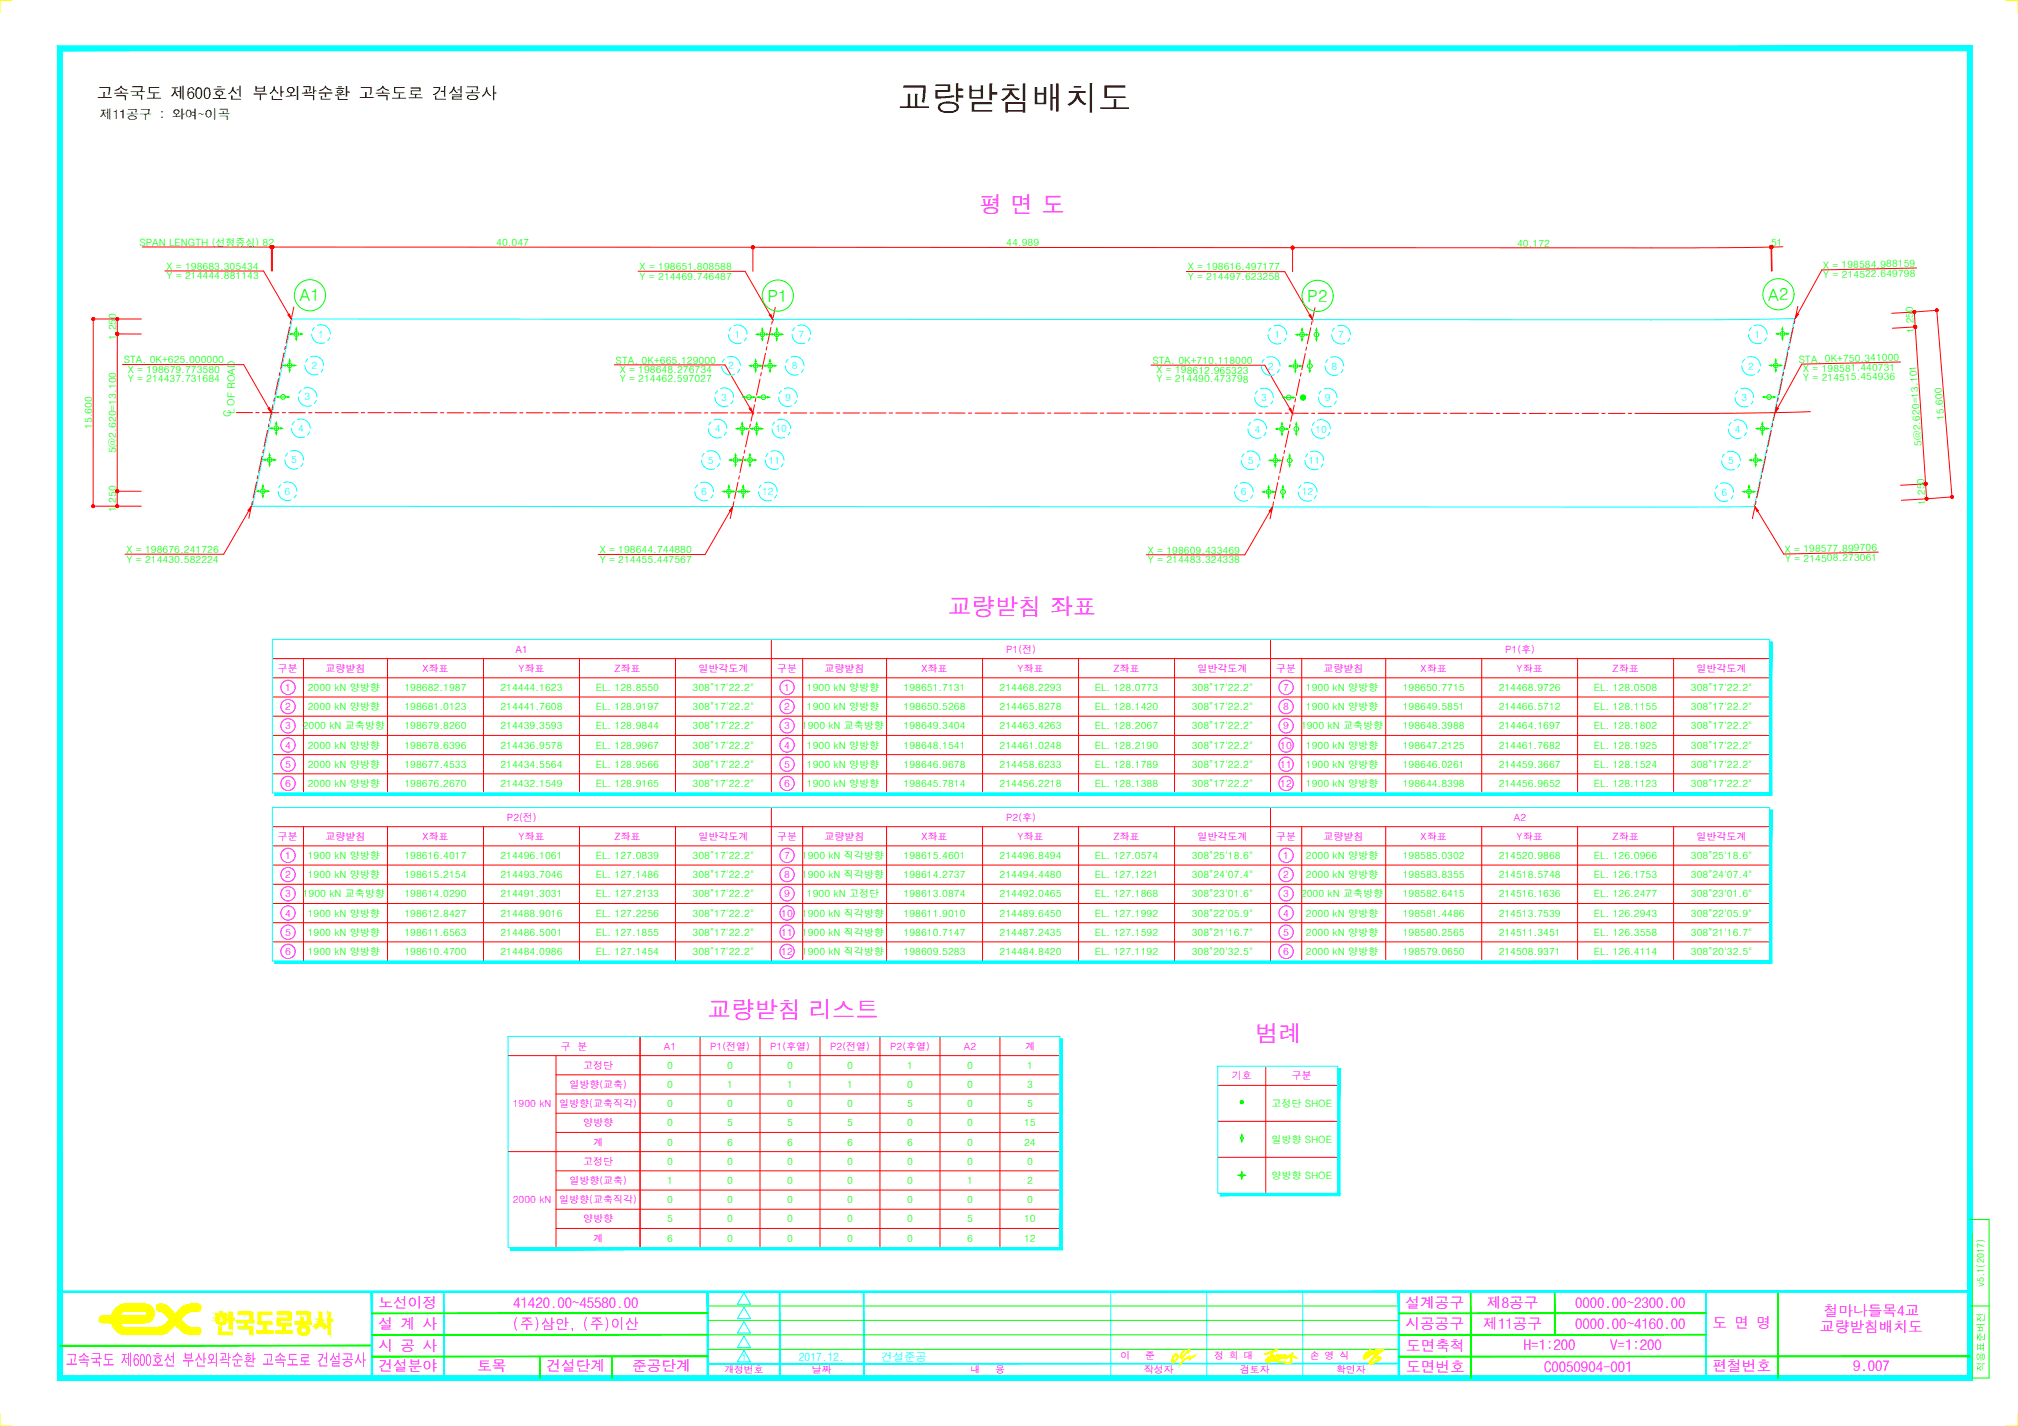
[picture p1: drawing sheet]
<svg xmlns="http://www.w3.org/2000/svg" width="841mm" height="594mm" viewBox="0 0 841 594" stroke-linecap="round" stroke-linejoin="round" font-family="sans-serif">
<defs><g id="words">
<text font-size="13.9" x="374.4" y="45.8">교량받침배치도</text>
<g font-size="9.7" fill="#f0f">
<text x="408.1" y="88.9">평 면 도</text>
<text x="395.2" y="256.4">교량받침 좌표</text>
<text x="295" y="424.2">교량받침 리스트</text>
<text x="523.3" y="434.1">범례</text>
</g>
<g font-size="6.9" fill="#0f0">
<text x="124.8" y="125.5">A1</text>
<text x="319.9" y="125.7">P1</text>
<text x="544.8" y="125.8">P2</text>
<text x="736.9" y="125.2" transform="rotate(-1 736.9 125.2)">A2</text>
</g>
<text font-size="6.8" x="40.3" y="41.3">고속국도 제600호선 부산외곽순환 고속도로 건설공사</text>
<text font-size="6.8" fill="#f0f" x="27.3" y="569">고속국도 제600호선 부산외곽순환 고속도로 건설공사</text>
<g font-size="6.1" fill="#f0f">
<text x="157.7" y="545">노선이정</text>
<text x="213.9" y="544.8">41420.00~45580.00</text>
<text x="585.7" y="545">설계공구</text>
<text x="619.7" y="544.8">제8공구</text>
<text x="656.5" y="544.8">0000.00~2300.00</text>
<text x="760.1" y="548.4">철마나들목4교</text>
<text x="157.7" y="553.8">설 계 사</text>
<text x="213.7" y="553.8">(주)삼안, (주)이산</text>
<text x="585.7" y="553.7">시공공구</text>
<text x="618.2" y="553.9">제11공구</text>
<text x="656.5" y="553.9">0000.00~4160.00</text>
<text x="713.7" y="553.2">도 면 명</text>
<text x="758.5" y="554.9">교량받침배치도</text>
<text x="157.7" y="562.8">시 공 사</text>
<text x="586" y="562.8">도면축척</text>
<text x="635.1" y="562.6">H=1:200</text>
<text x="671.1" y="562.6">V=1:200</text>
<text x="157.7" y="571.3">건설분야</text>
<text x="198.8" y="571.2">토목</text>
<text x="227.7" y="571.3">건설단계</text>
<text x="263.4" y="571.2">준공단계</text>
<text x="586" y="571.7">도면번호</text>
<text x="643.6" y="571.6">C0050904-001</text>
<text x="713.7" y="571.3">편철번호</text>
<text x="772.3" y="571.3">9.007</text>
</g>
<text font-size="5.5" x="41.6" y="49.5">제11공구 : 와여~이곡</text>
<g font-size="4.8" fill="#0ff">
<text x="333" y="566.9">2017.12.</text>
<text x="367.3" y="566.9">건설준공</text>
</g>
<g font-size="4.2" fill="#0f0">
<text x="58.1" y="102.4">SPAN LENGTH (선형중심) 82</text>
<text x="206.8" y="102.5">40.047</text>
<text x="419.4" y="102.6">44.989</text>
<text x="632.3" y="102.7">40.172</text>
<text x="738.1" y="102.4" transform="rotate(-1 738.1 102.4)">51</text>
<text x="69.4" y="112.4">X = 198683.305434</text>
<text x="266.6" y="112.5">X = 198651.808588</text>
<text x="495" y="112.6">X = 198616.497177</text>
<text x="759.8" y="111.9" transform="rotate(-1 759.8 111.9)">X = 198584.988159</text>
<text x="69.4" y="116.3">Y = 214444.881143</text>
<text x="266.6" y="116.5">Y = 214469.746487</text>
<text x="495" y="116.6">Y = 214497.623258</text>
<text x="759.9" y="115.9" transform="rotate(-1 759.9 115.9)">Y = 214522.649798</text>
<text x="48.4" y="141.7" transform="rotate(-90 48.4 141.7)">1.250</text>
<text x="797.9" y="138.7" transform="rotate(-94 797.9 138.7)">1.250</text>
<text x="51.6" y="151.4">STA. 0K+625.000000</text>
<text x="53.3" y="155.4">X = 198679.773580</text>
<text x="256.6" y="151.5">STA. 0K+665.129000</text>
<text x="258.3" y="155.5">X = 198648.276734</text>
<text x="480.3" y="151.6">STA. 0K+710.118000</text>
<text x="482" y="155.6">X = 198612.965323</text>
<text x="749.7" y="151.2" transform="rotate(-1 749.7 151.2)">STA. 0K+750.341000</text>
<text x="751.5" y="155.2" transform="rotate(-1 751.5 155.2)">X = 198581.440731</text>
<text x="53.3" y="159.1">Y = 214437.731684</text>
<text x="258.3" y="159.2">Y = 214462.597027</text>
<text x="482" y="159.3">Y = 214490.473798</text>
<text x="751.5" y="158.9" transform="rotate(-1 751.5 158.9)">Y = 214515.454936</text>
<text x="96.2" y="173.9" transform="rotate(-90 96.2 173.9)">C</text>
<text x="97.8" y="172.6" transform="rotate(-90 97.8 172.6)">L OF ROAD</text>
<text x="38.4" y="178.7" transform="rotate(-90 38.4 178.7)">15.600</text>
<text x="810.4" y="175" transform="rotate(-95 810.4 175)">15.600</text>
<text x="801" y="185.9" transform="rotate(-94 801 185.9)">5@2.620=13.101</text>
<text x="48.3" y="188.9" transform="rotate(-90 48.3 188.9)">5@2.620=13.100</text>
<text x="48.3" y="213.4" transform="rotate(-90 48.3 213.4)">1.250</text>
<text x="802.6" y="210.3" transform="rotate(-94 802.6 210.3)">1.250</text>
<text x="52.7" y="230.3">X = 198676.241726</text>
<text x="249.9" y="230.5">X = 198644.744880</text>
<text x="478.4" y="230.6">X = 198609.433469</text>
<text x="743.9" y="230.3" transform="rotate(-1 743.9 230.3)">X = 198577.899706</text>
<text x="52.7" y="234.4">Y = 214430.582224</text>
<text x="249.9" y="234.5">Y = 214455.447567</text>
<text x="478.4" y="234.6">Y = 214483.324338</text>
<text x="744" y="234.3" transform="rotate(-1 744 234.3)">Y = 214508.273061</text>
<text x="128.3" y="287.9">2000 kN 양방향</text>
<text x="168.6" y="287.9">198682.1987</text>
<text x="208.6" y="287.9">214444.1623</text>
<text x="248.3" y="287.9">EL. 128.8550</text>
<text x="288.7" y="287.9">308°17'22.2&quot;</text>
<text x="336.3" y="287.9">1900 kN 양방향</text>
<text x="376.6" y="287.9">198651.7131</text>
<text x="416.6" y="287.9">214468.2293</text>
<text x="456.3" y="287.9">EL. 128.0773</text>
<text x="496.7" y="287.9">308°17'22.2&quot;</text>
<text x="544.3" y="287.9">1900 kN 양방향</text>
<text x="584.6" y="287.9">198650.7715</text>
<text x="624.6" y="287.9">214468.9726</text>
<text x="664.3" y="287.9">EL. 128.0508</text>
<text x="704.7" y="287.9">308°17'22.2&quot;</text>
<text x="128.3" y="295.9">2000 kN 양방향</text>
<text x="168.6" y="295.9">198681.0123</text>
<text x="208.6" y="295.9">214441.7608</text>
<text x="248.3" y="295.9">EL. 128.9197</text>
<text x="288.7" y="295.9">308°17'22.2&quot;</text>
<text x="336.3" y="295.9">1900 kN 양방향</text>
<text x="376.6" y="295.9">198650.5268</text>
<text x="416.6" y="295.9">214465.8278</text>
<text x="456.3" y="295.9">EL. 128.1420</text>
<text x="496.7" y="295.9">308°17'22.2&quot;</text>
<text x="544.3" y="295.9">1900 kN 양방향</text>
<text x="584.6" y="295.9">198649.5851</text>
<text x="624.6" y="295.9">214466.5712</text>
<text x="664.3" y="295.9">EL. 128.1155</text>
<text x="704.7" y="295.9">308°17'22.2&quot;</text>
<text x="126.2" y="303.9">2000 kN 교축방향</text>
<text x="168.6" y="303.9">198679.8260</text>
<text x="208.6" y="303.9">214439.3593</text>
<text x="248.3" y="303.9">EL. 128.9844</text>
<text x="288.7" y="303.9">308°17'22.2&quot;</text>
<text x="334.2" y="303.9">1900 kN 교축방향</text>
<text x="376.6" y="303.9">198649.3404</text>
<text x="416.6" y="303.9">214463.4263</text>
<text x="456.3" y="303.9">EL. 128.2067</text>
<text x="496.7" y="303.9">308°17'22.2&quot;</text>
<text x="542.2" y="303.9">1900 kN 교축방향</text>
<text x="584.6" y="303.9">198648.3988</text>
<text x="624.6" y="303.9">214464.1697</text>
<text x="664.3" y="303.9">EL. 128.1802</text>
<text x="704.7" y="303.9">308°17'22.2&quot;</text>
<text x="128.3" y="311.9">2000 kN 양방향</text>
<text x="168.6" y="311.9">198678.6396</text>
<text x="208.6" y="311.9">214436.9578</text>
<text x="248.3" y="311.9">EL. 128.9967</text>
<text x="288.7" y="311.9">308°17'22.2&quot;</text>
<text x="336.3" y="311.9">1900 kN 양방향</text>
<text x="376.6" y="311.9">198648.1541</text>
<text x="416.6" y="311.9">214461.0248</text>
<text x="456.3" y="311.9">EL. 128.2190</text>
<text x="496.7" y="311.9">308°17'22.2&quot;</text>
<text x="544.3" y="311.9">1900 kN 양방향</text>
<text x="584.6" y="311.9">198647.2125</text>
<text x="624.6" y="311.9">214461.7682</text>
<text x="664.3" y="311.9">EL. 128.1925</text>
<text x="704.7" y="311.9">308°17'22.2&quot;</text>
<text x="128.3" y="319.9">2000 kN 양방향</text>
<text x="168.6" y="319.9">198677.4533</text>
<text x="208.6" y="319.9">214434.5564</text>
<text x="248.3" y="319.9">EL. 128.9566</text>
<text x="288.7" y="319.9">308°17'22.2&quot;</text>
<text x="336.3" y="319.9">1900 kN 양방향</text>
<text x="376.6" y="319.9">198646.9678</text>
<text x="416.6" y="319.9">214458.6233</text>
<text x="456.3" y="319.9">EL. 128.1789</text>
<text x="496.7" y="319.9">308°17'22.2&quot;</text>
<text x="544.3" y="319.9">1900 kN 양방향</text>
<text x="584.6" y="319.9">198646.0261</text>
<text x="624.6" y="319.9">214459.3667</text>
<text x="664.3" y="319.9">EL. 128.1524</text>
<text x="704.7" y="319.9">308°17'22.2&quot;</text>
<text x="128.3" y="327.9">2000 kN 양방향</text>
<text x="168.6" y="327.9">198676.2670</text>
<text x="208.6" y="327.9">214432.1549</text>
<text x="248.3" y="327.9">EL. 128.9165</text>
<text x="288.7" y="327.9">308°17'22.2&quot;</text>
<text x="336.3" y="327.9">1900 kN 양방향</text>
<text x="376.6" y="327.9">198645.7814</text>
<text x="416.6" y="327.9">214456.2218</text>
<text x="456.3" y="327.9">EL. 128.1388</text>
<text x="496.7" y="327.9">308°17'22.2&quot;</text>
<text x="544.3" y="327.9">1900 kN 양방향</text>
<text x="584.6" y="327.9">198644.8398</text>
<text x="624.6" y="327.9">214456.9652</text>
<text x="664.3" y="327.9">EL. 128.1123</text>
<text x="704.7" y="327.9">308°17'22.2&quot;</text>
<text x="128.3" y="357.9">1900 kN 양방향</text>
<text x="168.6" y="357.9">198616.4017</text>
<text x="208.6" y="357.9">214496.1061</text>
<text x="248.3" y="357.9">EL. 127.0839</text>
<text x="288.7" y="357.9">308°17'22.2&quot;</text>
<text x="334.2" y="357.9">1900 kN 직각방향</text>
<text x="376.6" y="357.9">198615.4601</text>
<text x="416.6" y="357.9">214496.8494</text>
<text x="456.3" y="357.9">EL. 127.0574</text>
<text x="496.7" y="357.9">308°25'18.6&quot;</text>
<text x="544.3" y="357.9">2000 kN 양방향</text>
<text x="584.6" y="357.9">198585.0302</text>
<text x="624.6" y="357.9">214520.9868</text>
<text x="664.3" y="357.9">EL. 126.0966</text>
<text x="704.7" y="357.9">308°25'18.6&quot;</text>
<text x="128.3" y="365.9">1900 kN 양방향</text>
<text x="168.6" y="365.9">198615.2154</text>
<text x="208.6" y="365.9">214493.7046</text>
<text x="248.3" y="365.9">EL. 127.1486</text>
<text x="288.7" y="365.9">308°17'22.2&quot;</text>
<text x="334.2" y="365.9">1900 kN 직각방향</text>
<text x="376.6" y="365.9">198614.2737</text>
<text x="416.6" y="365.9">214494.4480</text>
<text x="456.3" y="365.9">EL. 127.1221</text>
<text x="496.7" y="365.9">308°24'07.4&quot;</text>
<text x="544.3" y="365.9">2000 kN 양방향</text>
<text x="584.6" y="365.9">198583.8355</text>
<text x="624.6" y="365.9">214518.5748</text>
<text x="664.3" y="365.9">EL. 126.1753</text>
<text x="704.7" y="365.9">308°24'07.4&quot;</text>
<text x="126.2" y="373.9">1900 kN 교축방향</text>
<text x="168.6" y="373.9">198614.0290</text>
<text x="208.6" y="373.9">214491.3031</text>
<text x="248.3" y="373.9">EL. 127.2133</text>
<text x="288.7" y="373.9">308°17'22.2&quot;</text>
<text x="336.3" y="373.9">1900 kN 고정단</text>
<text x="376.6" y="373.9">198613.0874</text>
<text x="416.6" y="373.9">214492.0465</text>
<text x="456.3" y="373.9">EL. 127.1868</text>
<text x="496.7" y="373.9">308°23'01.6&quot;</text>
<text x="542.2" y="373.9">2000 kN 교축방향</text>
<text x="584.6" y="373.9">198582.6415</text>
<text x="624.6" y="373.9">214516.1636</text>
<text x="664.3" y="373.9">EL. 126.2477</text>
<text x="704.7" y="373.9">308°23'01.6&quot;</text>
<text x="128.3" y="381.9">1900 kN 양방향</text>
<text x="168.6" y="381.9">198612.8427</text>
<text x="208.6" y="381.9">214488.9016</text>
<text x="248.3" y="381.9">EL. 127.2256</text>
<text x="288.7" y="381.9">308°17'22.2&quot;</text>
<text x="334.2" y="381.9">1900 kN 직각방향</text>
<text x="376.6" y="381.9">198611.9010</text>
<text x="416.6" y="381.9">214489.6450</text>
<text x="456.3" y="381.9">EL. 127.1992</text>
<text x="496.7" y="381.9">308°22'05.9&quot;</text>
<text x="544.3" y="381.9">2000 kN 양방향</text>
<text x="584.6" y="381.9">198581.4486</text>
<text x="624.6" y="381.9">214513.7539</text>
<text x="664.3" y="381.9">EL. 126.2943</text>
<text x="704.7" y="381.9">308°22'05.9&quot;</text>
<text x="128.3" y="389.9">1900 kN 양방향</text>
<text x="168.6" y="389.9">198611.6563</text>
<text x="208.6" y="389.9">214486.5001</text>
<text x="248.3" y="389.9">EL. 127.1855</text>
<text x="288.7" y="389.9">308°17'22.2&quot;</text>
<text x="334.2" y="389.9">1900 kN 직각방향</text>
<text x="376.6" y="389.9">198610.7147</text>
<text x="416.6" y="389.9">214487.2435</text>
<text x="456.3" y="389.9">EL. 127.1592</text>
<text x="496.7" y="389.9">308°21'16.7&quot;</text>
<text x="544.3" y="389.9">2000 kN 양방향</text>
<text x="584.6" y="389.9">198580.2565</text>
<text x="624.6" y="389.9">214511.3451</text>
<text x="664.3" y="389.9">EL. 126.3558</text>
<text x="704.7" y="389.9">308°21'16.7&quot;</text>
<text x="128.3" y="397.9">1900 kN 양방향</text>
<text x="168.6" y="397.9">198610.4700</text>
<text x="208.6" y="397.9">214484.0986</text>
<text x="248.3" y="397.9">EL. 127.1454</text>
<text x="288.7" y="397.9">308°17'22.2&quot;</text>
<text x="334.2" y="397.9">1900 kN 직각방향</text>
<text x="376.6" y="397.9">198609.5283</text>
<text x="416.6" y="397.9">214484.8420</text>
<text x="456.3" y="397.9">EL. 127.1192</text>
<text x="496.7" y="397.9">308°20'32.5&quot;</text>
<text x="544.3" y="397.9">2000 kN 양방향</text>
<text x="584.6" y="397.9">198579.0650</text>
<text x="624.6" y="397.9">214508.9371</text>
<text x="664.3" y="397.9">EL. 126.4114</text>
<text x="704.7" y="397.9">308°20'32.5&quot;</text>
<text x="278" y="445.3">0</text>
<text x="303" y="445.3">0</text>
<text x="328" y="445.3">0</text>
<text x="353" y="445.3">0</text>
<text x="378" y="445.3">1</text>
<text x="403.1" y="445.3">0</text>
<text x="428" y="445.3">1</text>
<text x="278" y="453.3">0</text>
<text x="303" y="453.3">1</text>
<text x="328" y="453.3">1</text>
<text x="353" y="453.3">1</text>
<text x="378" y="453.3">0</text>
<text x="403.1" y="453.3">0</text>
<text x="428" y="453.3">3</text>
<text x="278" y="461.3">0</text>
<text x="303" y="461.3">0</text>
<text x="328" y="461.3">0</text>
<text x="353" y="461.3">0</text>
<text x="378" y="461.3">5</text>
<text x="403.1" y="461.3">0</text>
<text x="428" y="461.3">5</text>
<text x="529.8" y="461.2">고정단 SHOE</text>
<text x="278" y="469.3">0</text>
<text x="303" y="469.3">5</text>
<text x="328" y="469.3">5</text>
<text x="353" y="469.3">5</text>
<text x="378" y="469.3">0</text>
<text x="403.1" y="469.3">0</text>
<text x="426.8" y="469.3">15</text>
<text x="278" y="477.3">0</text>
<text x="303" y="477.3">6</text>
<text x="328" y="477.3">6</text>
<text x="353" y="477.3">6</text>
<text x="378" y="477.3">6</text>
<text x="403.1" y="477.3">0</text>
<text x="426.8" y="477.3">24</text>
<text x="529.8" y="476.2">일방향 SHOE</text>
<text x="278" y="485.3">0</text>
<text x="303" y="485.3">0</text>
<text x="328" y="485.3">0</text>
<text x="353" y="485.3">0</text>
<text x="378" y="485.3">0</text>
<text x="403.1" y="485.3">0</text>
<text x="428" y="485.3">0</text>
<text x="529.8" y="491.2">양방향 SHOE</text>
<text x="278" y="493.3">1</text>
<text x="303" y="493.3">0</text>
<text x="328" y="493.3">0</text>
<text x="353" y="493.3">0</text>
<text x="378" y="493.3">0</text>
<text x="403.1" y="493.3">1</text>
<text x="428" y="493.3">2</text>
<text x="278" y="501.3">0</text>
<text x="303" y="501.3">0</text>
<text x="328" y="501.3">0</text>
<text x="353" y="501.3">0</text>
<text x="378" y="501.3">0</text>
<text x="403.1" y="501.3">0</text>
<text x="428" y="501.3">0</text>
<text x="278" y="509.3">5</text>
<text x="303" y="509.3">0</text>
<text x="328" y="509.3">0</text>
<text x="353" y="509.3">0</text>
<text x="378" y="509.3">0</text>
<text x="403.1" y="509.3">5</text>
<text x="426.8" y="509.3">10</text>
<text x="278" y="517.3">6</text>
<text x="303" y="517.3">0</text>
<text x="328" y="517.3">0</text>
<text x="353" y="517.3">0</text>
<text x="378" y="517.3">0</text>
<text x="403.1" y="517.3">6</text>
<text x="426.8" y="517.3">12</text>
</g>
<g font-size="4.2" fill="#0ff">
<text x="132.5" y="140.7">1</text>
<text x="306.2" y="140.8">1</text>
<text x="332.8" y="140.8">7</text>
<text x="531.2" y="140.9">1</text>
<text x="557.7" y="140.9">7</text>
<text x="731.4" y="140.8" transform="rotate(-1 731.4 140.8)">1</text>
<text x="129.8" y="153.8">2</text>
<text x="303.4" y="153.9">2</text>
<text x="330" y="153.9">8</text>
<text x="528.4" y="154" transform="rotate(1 528.4 154)">2</text>
<text x="554.9" y="154">8</text>
<text x="728.6" y="154" transform="rotate(-1 728.6 154)">2</text>
<text x="127" y="166.8">3</text>
<text x="300.6" y="167">3</text>
<text x="327.2" y="167">9</text>
<text x="525.6" y="167.1">3</text>
<text x="552.1" y="167.1">9</text>
<text x="725.8" y="167.1" transform="rotate(-1 725.8 167.1)">3</text>
<text x="124.2" y="180">4</text>
<text x="297.9" y="180.1">4</text>
<text x="323.2" y="180.1">10</text>
<text x="522.8" y="180.2">4</text>
<text x="548.1" y="180.2">10</text>
<text x="723" y="180.3" transform="rotate(-2 723 180.3)">4</text>
<text x="121.4" y="193.1">5</text>
<text x="295.1" y="193.2">5</text>
<text x="320.4" y="193.2">11</text>
<text x="520" y="193.3">5</text>
<text x="545.3" y="193.3">11</text>
<text x="720.2" y="193.4" transform="rotate(-1 720.2 193.4)">5</text>
<text x="118.6" y="206.2">6</text>
<text x="292.3" y="206.3">6</text>
<text x="317.6" y="206.3">12</text>
<text x="517.2" y="206.4">6</text>
<text x="542.5" y="206.4">12</text>
<text x="717.4" y="206.6" transform="rotate(-1 717.4 206.6)">6</text>
</g>
<g font-size="4.2" fill="#f0f">
<text x="214.9" y="271.9">A1</text>
<text x="419.3" y="271.9">P1(전)</text>
<text x="627.3" y="271.9">P1(후)</text>
<text x="115.8" y="279.9">구분</text>
<text x="135.7" y="279.9">교량받침</text>
<text x="176.1" y="279.9">X좌표</text>
<text x="216.1" y="279.9">Y좌표</text>
<text x="256.1" y="279.9">Z좌표</text>
<text x="291.1" y="279.9">일반각도계</text>
<text x="323.8" y="279.9">구분</text>
<text x="343.7" y="279.9">교량받침</text>
<text x="384.1" y="279.9">X좌표</text>
<text x="424.1" y="279.9">Y좌표</text>
<text x="464.1" y="279.9">Z좌표</text>
<text x="499.1" y="279.9">일반각도계</text>
<text x="531.8" y="279.9">구분</text>
<text x="551.6" y="279.9">교량받침</text>
<text x="592.1" y="279.9">X좌표</text>
<text x="632.1" y="279.9">Y좌표</text>
<text x="672.1" y="279.9">Z좌표</text>
<text x="707.1" y="279.9">일반각도계</text>
<text x="118.8" y="287.9">1</text>
<text x="326.8" y="287.9">1</text>
<text x="534.8" y="287.9">7</text>
<text x="118.8" y="295.9">2</text>
<text x="326.8" y="295.9">2</text>
<text x="534.8" y="295.9">8</text>
<text x="118.8" y="303.9">3</text>
<text x="326.8" y="303.9">3</text>
<text x="534.8" y="303.9">9</text>
<text x="118.8" y="311.9">4</text>
<text x="326.8" y="311.9">4</text>
<text x="533.6" y="311.9">10</text>
<text x="118.8" y="319.9">5</text>
<text x="326.8" y="319.9">5</text>
<text x="533.6" y="319.9">11</text>
<text x="118.8" y="327.9">6</text>
<text x="326.8" y="327.9">6</text>
<text x="533.6" y="327.9">12</text>
<text x="211.3" y="341.9">P2(전)</text>
<text x="419.3" y="341.9">P2(후)</text>
<text x="630.9" y="341.9">A2</text>
<text x="115.8" y="349.9">구분</text>
<text x="135.7" y="349.9">교량받침</text>
<text x="176.1" y="349.9">X좌표</text>
<text x="216.1" y="349.9">Y좌표</text>
<text x="256.1" y="349.9">Z좌표</text>
<text x="291.1" y="349.9">일반각도계</text>
<text x="323.8" y="349.9">구분</text>
<text x="343.7" y="349.9">교량받침</text>
<text x="384.1" y="349.9">X좌표</text>
<text x="424.1" y="349.9">Y좌표</text>
<text x="464.1" y="349.9">Z좌표</text>
<text x="499.1" y="349.9">일반각도계</text>
<text x="531.8" y="349.9">구분</text>
<text x="551.6" y="349.9">교량받침</text>
<text x="592.1" y="349.9">X좌표</text>
<text x="632.1" y="349.9">Y좌표</text>
<text x="672.1" y="349.9">Z좌표</text>
<text x="707.1" y="349.9">일반각도계</text>
<text x="118.8" y="357.9">1</text>
<text x="326.8" y="357.9">7</text>
<text x="534.8" y="357.9">1</text>
<text x="118.8" y="365.9">2</text>
<text x="326.8" y="365.9">8</text>
<text x="534.8" y="365.9">2</text>
<text x="118.8" y="373.9">3</text>
<text x="326.8" y="373.9">9</text>
<text x="534.8" y="373.9">3</text>
<text x="118.8" y="381.9">4</text>
<text x="325.6" y="381.9">10</text>
<text x="534.8" y="381.9">4</text>
<text x="118.8" y="389.9">5</text>
<text x="325.6" y="389.9">11</text>
<text x="534.8" y="389.9">5</text>
<text x="118.8" y="397.9">6</text>
<text x="325.6" y="397.9">12</text>
<text x="534.8" y="397.9">6</text>
<text x="233.7" y="437.3">구 분</text>
<text x="276.6" y="437.3">A1</text>
<text x="296" y="437.3">P1(전열)</text>
<text x="321" y="437.3">P1(후열)</text>
<text x="345.9" y="437.3">P2(전열)</text>
<text x="371" y="437.3">P2(후열)</text>
<text x="401.7" y="437.3">A2</text>
<text x="427.2" y="437.3">계</text>
<text x="243" y="445.3">고정단</text>
<text x="513.4" y="449.7">기호</text>
<text x="538.4" y="449.7">구분</text>
<text x="237.3" y="453.3">일방향(교축)</text>
<text x="213.7" y="461.3">1900 kN</text>
<text x="233.1" y="461.3">일방향(교축직각)</text>
<text x="243" y="469.3">양방향</text>
<text x="247.2" y="477.3">계</text>
<text x="243" y="485.3">고정단</text>
<text x="237.3" y="493.3">일방향(교축)</text>
<text x="213.7" y="501.3">2000 kN</text>
<text x="233.1" y="501.3">일방향(교축직각)</text>
<text x="243" y="509.3">양방향</text>
<text x="247.2" y="517.3">계</text>
</g>
<g font-size="4.1" fill="#0f0">
<text x="827" y="536.3" transform="rotate(-90 827 536.3)">v5.1(2017)</text>
<text x="827" y="571.4" transform="rotate(-90 827 571.4)">적용표준버전</text>
</g>
<text font-size="4.1" fill="#0ff" x="309.1" y="567">1</text>
<g font-size="4.1" fill="#f0f">
<text x="467" y="566">이</text>
<text x="477.2" y="566">준</text>
<text x="506" y="566">정 희 대</text>
<text x="545.9" y="566">손 영 식</text>
<text x="301.9" y="572">개정번호</text>
<text x="338.4" y="571.9">날짜</text>
<text x="404.5" y="572.1">내</text>
<text x="414.7" y="572.1">용</text>
<text x="476.8" y="572">작성자</text>
<text x="516.8" y="571.9">검토자</text>
<text x="556.9" y="572">확인자</text>
</g>
</g></defs>
<!-- layer: CS-CONC-LEAN -->
<g fill="none" stroke="#0f0" stroke-width=".42">
<path d="M121 139.2h5M123.5 136.7v5M315.2 139.3h5M317.7 136.8v5M321.2 139.3h5M323.7 136.8v5M540.1 139.4h5.1M542.7 136.9l-.1 5M548.6 136.9v5M740.4 139.1h5M742.8 136.6l.1 5M118.2 152.2h5"/>
<path d="M120.7 149.7v5.1M312.4 152.4h5M314.9 149.9v5M318.4 152.4h5M320.9 149.9v5M537.3 152.5h5.1M539.9 150l-.1 5M545.8 150v5M737.6 152.2h5M740.1 149.7v5M112.6 178.4h5M115.1 176v4.9"/>
<path d="M115.4 165.4h5M306.8 178.6h5M309.3 176.1v5M309.6 165.5h5M312.8 178.6h5M315.3 176.1v5M315.6 165.5h5M531.8 178.7h5M534.3 176.2v5M534.6 165.6h5M540.3 176.2v5M734.5 176v5.1"/>
<path d="M734.8 165.4h5M737 178.5l-5 .1M109.9 191.6h5M112.4 189.1v5M304 191.7h5M306.5 189.2v5M310 191.7h5M312.5 189.2v5M529 191.8h5M531.5 189.3v5M537.5 189.3v5M729.2 191.7h5"/>
<path d="M731.7 189.2v5M107.1 204.7h5M109.6 202.2v5M301.2 204.8h5M303.7 202.3v5M307.3 204.8h5M309.8 202.3v5M526.2 204.9h5M528.7 202.4v5M534.7 202.4v5M726.4 204.8h5M728.9 202.3v5"/>
<path d="M517.5 472.7v3M516 489.6h3M517.5 488.2v3"/>
<circle cx="123.5" cy="139.1" r=".99"/>
<circle cx="317.7" cy="139.3" r=".99"/>
<circle cx="323.7" cy="139.3" r=".99"/>
<circle cx="542.6" cy="139.4" r=".99"/>
<circle cx="548.7" cy="139.4" r=".99"/>
<circle cx="742.9" cy="139.1" r=".99"/>
<circle cx="120.7" cy="152.2" r=".99"/>
<circle cx="314.9" cy="152.4" r=".99"/>
<circle cx="321" cy="152.4" r=".99"/>
<circle cx="539.9" cy="152.5" r=".99"/>
<circle cx="545.9" cy="152.5" r=".99"/>
<circle cx="740.1" cy="152.2" r=".99"/>
<circle cx="115.2" cy="178.4" r=".99"/>
<circle cx="118" cy="165.3" r=".99"/>
<circle cx="309.4" cy="178.6" r=".99"/>
<circle cx="312.1" cy="165.5" r=".99"/>
<circle cx="315.4" cy="178.6" r=".99"/>
<circle cx="318.2" cy="165.5" r=".99"/>
<circle cx="534.3" cy="178.7" r=".99"/>
<circle cx="537.1" cy="165.6" r=".99"/>
<circle cx="540.3" cy="178.7" r=".99"/>
<circle cx="543.1" cy="165.6" r=".99"/>
<circle cx="734.5" cy="178.6" r=".99"/>
<circle cx="737.3" cy="165.4" r=".99"/>
<circle cx="112.4" cy="191.6" r=".99"/>
<circle cx="306.6" cy="191.6" r=".99"/>
<circle cx="312.6" cy="191.6" r=".99"/>
<circle cx="531.5" cy="191.8" r=".99"/>
<circle cx="537.5" cy="191.8" r=".99"/>
<circle cx="731.7" cy="191.7" r=".99"/>
<circle cx="109.6" cy="204.6" r=".99"/>
<circle cx="303.8" cy="204.8" r=".99"/>
<circle cx="309.8" cy="204.8" r=".99"/>
<circle cx="528.7" cy="204.9" r=".99"/>
<circle cx="534.7" cy="204.9" r=".99"/>
<circle cx="728.9" cy="204.8" r=".99"/>
<circle cx="517.5" cy="459.1" r=".61"/>
<circle cx="517.5" cy="474.1" r=".61"/>
<circle cx="517.5" cy="489.6" r=".61"/>
</g>
<!-- layer: CS-TABL-LIN2 -->
<g fill="none" stroke="#f00" stroke-width=".42">
<path d="M113.5 274.4h624M126.5 274.4v56M161.5 274.4v56M201.5 274.4v56M241.5 274.4v56M281.5 274.4v56M321.5 266.4v64M334.5 274.4v56M369.5 274.4v56M409.5 274.4v56M449.5 274.4v56M489.5 274.4v56"/>
<path d="M529.5 266.4v64M542.5 274.4v56M577.5 274.4v56M617.5 274.4v56M657.5 274.4v56M697.5 274.4v56M113.5 298.4h624M113.5 290.4h624M113.5 282.4h624M113.5 314.4h624M113.5 306.4h624M113.5 322.4h624"/>
<path d="M321.5 336.4v64M529.5 336.4v64M113.5 352.4h624M113.5 344.4h624M126.5 344.4v56M161.5 344.4v56M201.5 344.4v56M241.5 344.4v56M281.5 344.4v56M334.5 344.4v56M369.5 344.4v56M409.5 344.4v56"/>
<path d="M449.5 344.4v56M489.5 344.4v56M542.5 344.4v56M577.5 344.4v56M617.5 344.4v56M657.5 344.4v56M697.5 344.4v56M113.5 376.4h624M113.5 368.4h624M113.5 360.4h624M113.5 392.4h624M113.5 384.4h624"/>
<path d="M211.8 439.8h229.9M231.7 439.8v80M266.7 431.8v88M291.8 431.8v88M316.7 431.8v88M341.8 431.8v88M366.7 431.8v88M391.8 431.8v88M416.7 431.8v88M231.7 455.8h210M231.7 447.8h210M507.5 452.2h50"/>
<path d="M527.5 444.2v53M211.8 479.8h229.9M231.7 471.8h210M231.7 463.8h210M507.5 467.2h50M231.7 495.8h210M231.7 487.8h210M507.5 482.1h50M231.7 511.8h210M231.7 503.8h210"/>
</g>
<!-- layer: CS-TABL-LIN1 -->
<path d="M113.5 266.4h624v64h-624zM113.5 336.4h624v64h-624zM211.8 431.8h229.9v88h-229.9zM507.5 444.2h50v53h-50z" fill="none" stroke="#0ff" stroke-width=".42"/>
<!-- layer: CS-CONC-LEAN -->
<g fill="#0f0" stroke="#0f0" stroke-width=".42">
<path d="M517.5 488.2l.2 .4h-.3z"/>
<path d="M517.4 490.7h.3l-.2 .5z"/>
<path d="M516 489.6l.5-.1v.3z"/>
<path d="M518.6 489.5l.4 .1-.4 .2z"/>
<path d="M517.5 472.7l.2 .4h-.3z"/>
<path d="M517.4 475.2h.3l-.2 .5z"/>
<path d="M542.1 165.2l1 .4h-1z"/>
<path d="M730.6 204.6l.8 .2-.8 .3z"/>
<path d="M726.4 204.8l.7-.2v.5z"/>
<path d="M728.6 206.6h.5l-.2 .7z"/>
<path d="M728.9 202.3l.2 .8h-.5z"/>
<path d="M733.4 191.4l.8 .3-.8 .3z"/>
<path d="M729.2 191.7l.7-.3v.6z"/>
<path d="M731.4 193.4h.5l-.2 .8z"/>
<path d="M731.7 189.2l.2 .8h-.5z"/>
<path d="M736.2 178.3l.8 .2-.8 .3z"/>
<path d="M732 178.6l.7-.3v.5z"/>
<path d="M734.2 180.3h.5l-.2 .8z"/>
<path d="M734.5 176l.2 .8h-.5z"/>
<path d="M739 165.2l.8 .2-.8 .3z"/>
<path d="M734.8 165.4l.7-.2v.5z"/>
<path d="M741.8 152l.8 .2-.8 .3z"/>
<path d="M737.6 152.2l.7-.2v.5z"/>
<path d="M739.8 154h.5l-.2 .7z"/>
<path d="M740.1 149.7l.2 .8h-.5z"/>
<path d="M744.6 138.8l.8 .3-.8 .2z"/>
<path d="M740.4 139.1l.7-.3v.5z"/>
<path d="M742.6 140.8h.5l-.2 .8z"/>
<path d="M742.8 136.6l.3 .7h-.5z"/>
<path d="M534.4 206.6h.5l-.2 .8z"/>
<path d="M534.7 202.4l.2 .8h-.5z"/>
<path d="M537.2 193.6h.5l-.2 .7z"/>
<path d="M537.5 189.3l.2 .7h-.5z"/>
<path d="M540 180.4h.5l-.2 .8z"/>
<path d="M540.3 176.2l.2 .8h-.5z"/>
<path d="M545.6 154.3h.5l-.3 .7z"/>
<path d="M545.8 150l.3 .8h-.5z"/>
<path d="M548.4 141.2h.5l-.3 .7z"/>
<path d="M548.6 136.9l.3 .8h-.5z"/>
<path d="M530.4 204.7l.8 .2-.8 .3z"/>
<path d="M526.2 204.9l.7-.2v.5z"/>
<path d="M528.4 206.6h.6l-.3 .8z"/>
<path d="M528.7 202.4l.3 .8h-.6z"/>
<path d="M533.2 191.6l.8 .2-.8 .2z"/>
<path d="M529 191.8l.7-.2v.4z"/>
<path d="M531.2 193.6h.5l-.2 .7z"/>
<path d="M531.5 189.3l.2 .7h-.5z"/>
<path d="M536 178.4l.8 .3-.8 .3z"/>
<path d="M531.8 178.7l.7-.3v.6z"/>
<path d="M534 180.4h.5l-.2 .8z"/>
<path d="M534.3 176.2l.2 .8h-.5z"/>
<path d="M538.8 165.4l.8 .2-.8 .3z"/>
<path d="M534.6 165.6l.7-.2v.5z"/>
<path d="M541.6 152.2l.8 .3-.8 .3z"/>
<path d="M537.3 152.5l.8-.3v.6z"/>
<path d="M539.6 154.3h.5l-.3 .7z"/>
<path d="M539.9 150l.2 .8h-.5z"/>
<path d="M544.4 139.2l.8 .2-.8 .3z"/>
<path d="M540.1 139.4l.8-.2v.5z"/>
<path d="M542.4 141.2h.5l-.3 .7z"/>
<path d="M542.7 136.9l.2 .8h-.5z"/>
<path d="M311.5 204.5l.8 .3-.8 .2z"/>
<path d="M307.3 204.8l.7-.3v.5z"/>
<path d="M309.5 206.5h.5l-.2 .8z"/>
<path d="M309.8 202.3l.2 .7h-.5z"/>
<path d="M314.3 191.4l.7 .3-.7 .2z"/>
<path d="M310 191.7l.8-.3v.5z"/>
<path d="M312.3 193.4h.5l-.3 .8z"/>
<path d="M312.5 189.2l.3 .7h-.5z"/>
<path d="M317.1 178.3l.7 .3-.7 .2z"/>
<path d="M312.8 178.6l.8-.3v.5z"/>
<path d="M315.1 180.3h.5l-.3 .8z"/>
<path d="M315.3 176.1l.3 .7h-.5z"/>
<path d="M319.9 165.2l.7 .3-.7 .2z"/>
<path d="M315.6 165.5l.8-.3v.5z"/>
<path d="M322.7 152.1l.7 .3-.7 .2z"/>
<path d="M318.4 152.4l.8-.3v.5z"/>
<path d="M320.7 154.1h.4l-.2 .8z"/>
<path d="M320.9 149.9l.3 .7h-.5z"/>
<path d="M325.5 139l.7 .3-.7 .2z"/>
<path d="M321.2 139.3l.7-.3v.5z"/>
<path d="M323.5 141h.4l-.2 .8z"/>
<path d="M323.7 136.8l.2 .8-.4-.1z"/>
<path d="M305.5 204.5l.7 .3-.7 .2z"/>
<path d="M301.2 204.8l.8-.3v.5z"/>
<path d="M303.5 206.5h.5l-.3 .8z"/>
<path d="M303.7 202.3l.3 .7h-.5z"/>
<path d="M308.3 191.4l.7 .3-.7 .2z"/>
<path d="M304 191.7l.8-.3v.5z"/>
<path d="M306.3 193.4h.5l-.3 .8z"/>
<path d="M306.5 189.2l.3 .7h-.5z"/>
<path d="M311.1 178.3l.7 .3-.7 .2z"/>
<path d="M306.8 178.6l.8-.3v.5z"/>
<path d="M309.1 180.3h.5l-.3 .8z"/>
<path d="M309.3 176.1l.3 .7h-.5z"/>
<path d="M313.9 165.2l.7 .3-.7 .2z"/>
<path d="M309.6 165.5l.8-.3v.5z"/>
<path d="M316.7 152.1l.7 .3-.7 .2z"/>
<path d="M312.4 152.4l.8-.3v.5z"/>
<path d="M314.7 154.1h.5l-.3 .8z"/>
<path d="M314.9 149.9l.3 .7h-.5z"/>
<path d="M319.4 139l.8 .3-.8 .2z"/>
<path d="M315.2 139.3l.8-.3v.5z"/>
<path d="M317.5 141h.5l-.3 .8z"/>
<path d="M317.7 136.8l.3 .7h-.5z"/>
<path d="M111.3 204.4l.8 .3-.8 .2z"/>
<path d="M107.1 204.7l.7-.3v.5z"/>
<path d="M109.3 206.4h.5l-.2 .8z"/>
<path d="M109.6 202.2l.2 .7h-.5z"/>
<path d="M114.1 191.3l.8 .3-.8 .2z"/>
<path d="M109.9 191.6l.7-.3v.5z"/>
<path d="M112.1 193.3h.5l-.2 .8z"/>
<path d="M112.4 189.1l.2 .7h-.5z"/>
<path d="M116.9 178.2l.7 .2-.7 .3z"/>
<path d="M112.6 178.4l.8-.2v.5z"/>
<path d="M114.9 180.2h.5l-.3 .7z"/>
<path d="M115.1 176l.3 .7h-.5z"/>
<path d="M119.7 165.1l.7 .3-.7 .2z"/>
<path d="M115.4 165.4l.8-.3v.5z"/>
<path d="M122.5 152l.7 .2-.7 .3z"/>
<path d="M118.2 152.2l.8-.2v.5z"/>
<path d="M120.5 154h.4l-.2 .8z"/>
<path d="M120.7 149.7l.2 .8h-.4z"/>
<path d="M125.3 138.9l.7 .3-.7 .2z"/>
<path d="M121 139.2l.8-.3v.5z"/>
<path d="M123.2 140.9h.5l-.2 .8z"/>
<path d="M123.5 136.7l.2 .7h-.4z"/>
<path d="M516.9 459.2l.1 .3 .5-.3zM517 459.5l.5-.3-.3 .5zM517.5 459.2l-.3 .5 .3 .1z"/>
<path d="M517.5 459.2v.6l.3-.1zM517.5 459.2l.5 .3-.2 .2zM517.5 459.2l.5 .3 .1-.3z"/>
<path d="M517.5 459.2h.6l-.1-.3zM517.8 458.7l.2 .2-.5 .3zM517.5 458.6v.6l.3-.5z"/>
<path d="M517.2 458.7l.3 .5v-.6zM517.2 458.7l.3 .5-.5-.3zM517 458.9l-.1 .3h.6z"/>
<path d="M542.1 165.6v.4l1-.4zM542.1 166l1-.4-.7 .7zM543.1 165.6l-.7 .7 .3 .3z"/>
<path d="M543.1 165.6l-.4 1h.4zM543.1 165.6l.3 1h-.3zM543.1 165.6l.3 1 .4-.3z"/>
<path d="M543.1 165.6l.7 .7 .2-.3zM543.1 165.6h1l-.1 .4zM543.1 165.6h1l-.1-.4z"/>
<path d="M543.8 164.9l-.7 .7 .9-.4zM543.4 164.7l.4 .2-.7 .7zM543.1 164.6v1l.3-.9z"/>
<path d="M542.7 164.7l.4 .9v-1zM542.4 164.9l.3-.2 .4 .9zM542.4 164.9l-.3 .3 1 .4z"/>
</g>
<!-- layer: CS-TABL-LIN1 -->
<g fill="#0ff" stroke="#0ff" stroke-width=".42">
<path d="M508.5 497.2v1l50-1zM508.5 498.2l50-1v1z"/>
<path d="M557.5 445.1v52.1l1-52.1zM558.5 445.1v52.1h-1z"/>
<path d="M212.8 519.8v1l230-1zM212.8 520.8l230-1v1z"/>
<path d="M441.7 432.8v87l1.1-87zM442.8 432.8v87h-1.1z"/>
<path d="M114.5 400.4v1l624-1zM114.5 401.4l624-1v1z"/>
<path d="M737.5 337.4v63l1-63zM738.5 337.4v63h-1z"/>
<path d="M114.5 330.4v1l624-1zM114.5 331.4l624-1v1z"/>
<path d="M737.5 267.4v63l1-63zM738.5 267.4v63h-1z"/>
</g>
<!-- layer: CX-BORD-LIN2 -->
<path d="M821 508.1h8v66h-7v-60M295 544.1h288M295 550.1h288M295 556.1h288M821 544.1h8M295 562.1h288" fill="none" stroke="#0f0" stroke-width=".42"/>
<!-- layer: CX-BORD-LIN1 -->
<g fill="#0ff" stroke="#0ff" stroke-width=".42">
<path d="M295 568.2h288v-.2zM295 568h288l-288 .2z"/>
<path d="M24 575.1h798l-2-2zM24 575.1l2-2h794zM24 19.1v556l2-2zM24 19.1l2 2v552zM24 19.1l2 2 796-2zM26 21.1l796-2-2 2zM822 19.1l-2 2 2 554zM820 21.1l2 554-2-2z"/>
<path d="M154.7 538.1v36h.6zM154.7 538.1h.6v36z"/>
<path d="M184.8 538.1v36h.3zM184.8 538.1h.3v36z"/>
<path d="M294.7 538.1v36h.6zM294.7 538.1h.6v36z"/>
<path d="M324.8 538.1v36h.3zM324.8 538.1h.3v36z"/>
<path d="M359.8 538.1v36h.3zM359.8 538.1h.3v36z"/>
<path d="M582.7 538.1v36h.6zM582.7 538.1h.6v36z"/>
<path d="M710.8 538.1v36h.3zM710.8 538.1h.3v36z"/>
<path d="M25 538.4h796v-.6zM25 537.8h796l-796 .6z"/>
</g>
<!-- layer: CX-BORD-LIN2 -->
<g fill="#0f0" stroke="#0f0" stroke-width=".42">
<path d="M25 560.8h130v-.3zM25 560.5h130l-130 .3z"/>
<path d="M224.8 565.1v9h.3zM224.8 565.1h.3v9z"/>
<path d="M254.8 565.1v9h.3zM254.8 565.1h.3v9z"/>
<path d="M612.8 538.1v36h.3zM612.8 538.1h.3v36z"/>
<path d="M647.8 538.1v18h.3zM647.8 538.1h.3v18z"/>
<path d="M740.8 538.1v36h.3zM740.8 538.1h.3v36z"/>
<path d="M155 547.3h140v-.3zM155 547h140l-140 .3z"/>
<path d="M155 556.2h140v-.3zM155 555.9h140l-140 .3z"/>
<path d="M155 565.2h140v-.2zM155 565h140l-140 .2z"/>
<path d="M583 547.3h128v-.3zM583 547h128l-128 .3z"/>
<path d="M583 556.2h128v-.3zM583 555.9h128l-128 .3z"/>
<path d="M583 565.2h238v-.2zM583 565h238l-238 .2z"/>
</g>
<!-- layer: CX-BORD-LIN1 -->
<path d="M310 538.6l2.8 4.8h-5.5zM463 538.1v36M503 538.1v36M543 538.1v36M310 544.6l2.8 4.8h-5.5zM310 550.6l2.8 4.8h-5.5zM310 556.7l2.8 4.7h-5.5zM310 562.6l2.8 4.8h-5.5z" fill="none" stroke="#0ff" stroke-width=".42"/>
<!-- layer: CX-MISC -->
<g fill="none" stroke="#ff0" stroke-width=".42">
<path d="M5 .1h-5v5M841 .1h-5h5v5M46.6 548.2h13.6M46.6 548.2h.1M46.6 548.2a6.2 6.2 0 0 1 5-4.8h8.6a3.9 3.9 0 0 1 4.1 3.8 3.9 3.9 0 0 1-4.1 3.9l-17.5-.1a1.42 1.42 0 0 1-1.3-1.4 1.42 1.42 0 0 1 1.3-1.4h7.1M46.6 548.2a6.4 6.4 0 0 0 4.6 7.6M52.2 546.2h8.1a1.01 1.01 0 0 1 .9 .9 1.01 1.01 0 0 1-.8 1.1M52.2 553.1h12.9M52.3 546.2a3.5 3.5 0 0 0-2.8 3.4 3.5 3.5 0 0 0 2.8 3.5M60.4 548.2h-.1M66.3 546.1l1.8 .8 2.7 2.7 2.2-2.2-2.9-2.9a3.6 3.6 0 0 0-4.6-.5l-.2 1.2 .4 .7 .8 .3M69 551.4l1.8-1.8 2.2 2.2-2.4 2.4"/>
<path d="M69.1 551.4l-1.6 1.1-2.4 .6M70.7 554.2l-1.6 1.1-1.8 .6-16.1-.1M73 547.4l2.2 2.2-2.2 2.2-2.2-2.2zM77.6 552l-2.4-2.4-2.2 2.2 2.4 2.4M77.6 552l1.2 .8 1.4 .3M80.2 553.1h2.3M82.6 553.1a1.44 1.44 0 0 1 1.1 1.3 1.44 1.44 0 0 1-1.1 1.5l-4.3-.2-1.9-.7-1.1-.9M82.9 546.1h.1M82.9 546.1a1.47 1.47 0 0 0 .8-1.5 1.47 1.47 0 0 0-1.1-1.2h-3.7l-1.9 .5-1.1 .7-2.9 2.8 2.2 2.2 1.8-1.8M82.9 546.1h-.1a6.8 6.8 0 0 0-5.7 1.7M89.9 549.8l.3-1.1 .5-.6h-.8v-.9h1.8v-.8h1.1v.8h1.7v.9h-.8l.8 1.7M90 549.7a2.27 2.27 0 0 0 2.2 2.2 2.27 2.27 0 0 0 2.3-2.2"/>
<path d="M91.1 552.8v1a1.46 1.46 0 0 0 .6 2.1l5.1 .1v-1h-4.6v-2.1h-1.1M91.6 548.6a1.38 1.38 0 0 1 1.8 .7 1.38 1.38 0 0 1-.8 1.9 1.43 1.43 0 0 1-1.5-.9 1.43 1.43 0 0 1 .5-1.7zM95.5 546.7h1.3v2.5h.8v.9h-.8v3.4h-1.3zM99.3 546.7h5.5l.5 .3v3.1h.6v.9h-2.9v1.6h2.3v3.4h-1.1v-2.5h-4.9v-.9h2.6v-1.6h-3.1v-.9h5.4v-2.5h-4.9zM107.6 551v-4.3h5.7v.9h-4.6v3.1h4.6v1h-2.3v2.8h2.9v.8h-6.9v-.8h2.9v-2.8h-1.7M107.6 551l.6 .6M115.6 551.6l.2 .5M120.7 546.7h-5.1v.9h4.5v1.6h-4.5v2.5M120.7 546.7l.4 .1M121.1 546.9l.2 3.2h-4.6v1.2h4.6v1h-2.3v2.2h2.8v.8h-6.8v-.8h2.9v-2.2l-2.1-.3M124.8 552.7a2.29 2.29 0 0 1 3.3-.3 2.29 2.29 0 0 1 .2 3.3 2.29 2.29 0 0 1-3.2 .2 2.29 2.29 0 0 1-.3-3.2zM129.3 547.3l-.4-.6h-5.3v.9h4.5v3.1h-1.7v-1.8h-1.1v1.8h-2.3v1h6.8v-1h-.6v-3.4"/>
<path d="M132.7 550.6l-1.7 1.9M132.7 552.5l-1 1-.7-.9M133.5 551.4l-.8 1.2M133.6 551.4l1.8 2.1 .7-.9M134.4 550.6l.8 1.1M134.4 550.6l-.3-.9v-3h-1.1v3l-.3 .9M135.2 551.6l.9 .9M527.4 564.1v.2M527.4 564.1h.1M527.4 566.9h.1M527.5 564.1h.1M527.5 566.8h.1"/>
<path d="M527.5 566.7h.1M527.6 564.3h.1M527.6 564v.3M527.6 567.2h.1M527.7 567.1l.4 .4h.8M527.7 566.8h-.3l.2 .2M527.7 564v.2M527.8 564h.1M527.8 564.2h.1M527.9 566.3h.1M527.9 566.2l-.1 .4-.3 .1M527.9 563.9v.3"/>
<path d="M527.9 566.2h.1M528 563.9h.1M528 566.4l-.4 .1v.7l.6 .4h.6l.1-.6h.3M528.1 564.1h.1M528.1 566.1l-.4 .8h-.3M528.1 563.9v.2M528.1 566h.1M528.1 566v.3M528.1 567.4v.1M528.2 566.6h.1M528.2 566.5l1.5 .2M528.2 563.8h.1"/>
<path d="M528.2 563.8v.3h-.9l.2 .2M528.3 566.5h.1M528.3 565.8h.1M528.3 567.5v.1M528.4 565.8h.1M528.4 566.4h.1M528.4 565.8l-.1 .3-.7 .5-.1 .5 .3 .2M528.4 563.7l-.1 .3M528.4 566.4v.3M528.4 567.5v.2M528.5 567.7h.1M528.5 563.7h.1"/>
<path d="M528.5 563.7v.2l-.9 .1-.1 .3M528.5 566.4h.1M528.5 565.6l.1 .3-.5 .1M528.5 563.6l.1 .3M528.5 566.4v.3M528.6 565.6h.1M528.6 567.7h.1M528.6 566.4v.3M528.7 566.4h.1M528.7 566.6h.1M528.7 567.3h.1M528.7 563.6h.1"/>
<path d="M528.7 566.8h1.6M528.7 563.6v.2M528.8 566.4h.1M528.8 565.5h.1M528.8 566.8h.1M528.8 565.5v.3M528.8 566.4l-.1 .4M528.8 563.6h.1M528.9 566.6h.1M528.9 566.8h.1M528.9 566.3l-.1 .5M528.9 566.3h.1"/>
<path d="M528.9 565.4h.1M528.9 563.5l-.1 .3M529 565.4h.1M529 565.3v.3l-1 .5M529 566.3v.5M529 566.6h.1M529 566.9h.1M529 567.3h.1M529 563.5h.1M529 566.9v.6l-.4 .2M529 563.5v.2l-.8 .1M529 566.3h.1"/>
<path d="M529 565.3h.1M529 566.8h.1M529.1 566.5h.1M529.1 567.2l-.4 .4M529.1 566.6h.1M529.1 566.3l-.1 1-.3 .4M529.1 563.4l-.1 .3M529.2 566.3h.1M529.2 566.6h.1M529.2 563.4h.1M529.2 566.3v.8l-.3 .1M529.2 565.2h.1"/>
<path d="M529.2 563.4l-.8 .3M529.2 565.2v.3M529.3 565.2h.1M529.3 563.4h.1M529.3 566.2h.1M529.3 563.3v.3M529.3 566.8h.1M529.3 563.6h.1M529.3 563.3h.1M529.3 565.1v.3l-.5 .1M529.4 563.3h.1M529.4 565.8h.1"/>
<path d="M529.4 566.7h.1M529.4 566.9h.1M529.4 566.8h.1M529.4 566.6h-1.2M529.4 563.3v.3M529.4 565.1v.3M529.5 565.7h.1M529.5 566.8h.1M529.5 565.3l.6-.6h.7v1.1M529.5 566.9h1.9M529.5 566.7v.2M529.5 563.3h.1"/>
<path d="M529.5 566.7h.1M529.5 566.5h.1M529.5 565.1h.1M529.5 566.9h.1M529.5 563.3v.2l-2.2 .7M529.5 565.3h.1M529.6 566.3h.1M529.6 566.7h.1M529.6 566.1h.1M529.6 563.5h.1M529.6 566.1l-.6 .8M529.6 566.1l-.3 .1"/>
<path d="M529.6 564.7h.1M529.6 564.9h.1M529.6 565.8h.1M529.6 566.9h.1M529.6 564.7h.2M529.6 564.8h1.3M529.6 564.9h1.3M529.6 565.8l-.2 1.1M529.6 565.9l-.2 .1M529.6 563.2v.3M529.6 564.7l-.1 1.8M529.7 563.2h.1"/>
<path d="M529.7 564.4h.1M529.7 564.5h.1M529.7 566.7h.1M529.7 564.1h.2M529.7 564.1h.1M529.7 565.5h.1M529.7 565.6l-.2 .1M529.7 565.5l-.2 1M529.7 563.9h.2M529.7 566.2v.3M529.7 566.7v.2M529.8 563.2h.1"/>
<path d="M529.8 565.3h.1M529.8 565.4h.1M529.8 566.8h.1M529.8 563.8h.1M529.8 563.4h.1M529.8 565.3l-.9 .1-.1 .3-.4 .1M529.8 565.2h-.7v.3l-1.3 .8M529.8 565.4l-.3 .1M529.8 563.2v2.2M529.8 566.2v.2M529.8 566.7v.2M529.8 563.7h.2"/>
<path d="M529.8 566.9h.1M529.8 563.5l.2 .1M529.8 564.6h.1M529.8 564.7h.1M529.8 564.9h.1M529.8 564.4h.1M529.8 564.5h.1M529.8 566.2h.1M529.8 566.4h.1M529.8 563.5h.1M529.9 563.9h.1M529.9 564.9h.1"/>
<path d="M529.9 564.1h.1M529.9 564.2h.1M529.9 564.3h.1M529.9 566.2h.1M529.9 563.3h.1M529.9 564.3h-.2M529.9 566.2v.2M529.9 566.8v.1M529.9 563.1h.1M529.9 566.8h.1M529.9 566.9h.1M529.9 563.8h.1"/>
<path d="M529.9 563.9h-.2v1.9h-.3M529.9 564.8v.3l-.6 .1M529.9 563.1v1.2M530 566.8h.1M530 563.7h.1M530 563.1h.1M530 566.4h.1M530 566.2h.1M530 566.4l-1.8 .1M530 564.8v.3M530 566.2v.2M530.1 563.1h.1"/>
<path d="M530.1 564.8h.1M530.1 563l-.3 .7M530.1 566.8l-.1 .1M530.1 566.4h.1M530.1 566.9h.1M530.1 563v.4h-.3M530.1 566.8v.1M530.1 563h.1M530.1 566.2h.1M530.1 566.8h.1M530.1 563.3l-.9 .1M530.1 566.2v.2"/>
<path d="M530.2 563h.1M530.2 566.2v.2M530.2 566.8v.1M530.2 566.4h.1M530.3 564.7h.1M530.3 565h.1M530.3 566.8h.1M530.3 566.9h.1M530.3 564.7l-.1 .3M530.3 566.3h.1M530.3 564.7v.2M530.3 566.8v.1"/>
<path d="M530.4 566.9h.1M530.4 562.9l-.1 .3-.8 .1M530.4 566.1l-.1 .3M530.4 564.7h.1M530.4 564.9h.1M530.4 566.1h.1M530.4 566.1v.2M530.4 566.8v.2M530.4 562.9h.1M530.4 566.3h.1M530.4 567h.1M530.4 567h1.7"/>
<path d="M530.5 563.2h.1M530.5 564.7h.1M530.5 564.7h.2M530.5 562.8v.4M530.5 564.7l-.1 .2M530.5 567h.1M530.5 566.1v.2l-1.8 .1M530.5 562.8v.3M530.5 564.7v.2M530.5 566.9v.1M530.6 563.1h.1M530.6 566.9h.1"/>
<path d="M530.6 563.1l-1.6 .4M530.6 562.8h.1M530.6 564.9h.1M530.6 564.7v.2M530.6 566.1v.2M530.6 564.7h.1M530.6 566.3h.1M530.6 566.1h.1M530.6 566.9v.1M530.7 562.8h.1M530.7 563h.1M530.7 567h.1"/>
<path d="M530.7 565.4h.1M530.7 565.5h.1M530.7 565.3h.2M530.7 562.8l-.1 .3M530.7 566.1h.1M530.7 565.1h.1M530.7 566.3h.1M530.7 564.7l.1 1 .2 .1 .1-.4M530.7 562.7v.3M530.7 566.1v.2M530.7 566.9l.1 .1M530.7 565h.2"/>
<path d="M530.8 562.7h.1M530.8 566.9h.1M530.8 566.1h.1M530.8 566.1v.2M530.8 566.9l.1 .1M530.9 562.7h.1M530.9 566.3h.1M530.9 566.9h.1M530.9 567h.1M530.9 564.8h.1M530.9 562.7l-.1 .3M530.9 565h.1"/>
<path d="M530.9 564.9l.1 .9M530.9 566.1v.2M530.9 566.1h.1M530.9 565.1h.1M530.9 566.9v.1M530.9 565.1h-.2M531 563h.1M531 566.9h.1M531 567h.1M531 562.6v.4M531 566.1v.2M531 566.9v.1"/>
<path d="M531.1 562.6h.1M531.1 566.3h.1M531.1 566.9h.1M531.1 566.1h.1M531.2 562.6h.1M531.2 562.6l-.1 .3-.8 .1-.1 .3M531.2 566.1v.2M531.2 566.9l1.8 .3M531.2 566.9h.1M531.2 566.1h.1M531.2 566.3h.1M531.2 566.9v.2"/>
<path d="M531.3 567h.1M531.3 567.1h.1M531.3 562.6l-.1 .3M531.3 566.1v.2M531.4 562.6h.1M531.4 565.2h.1M531.4 567.1h.1M531.4 566.9h.1M531.4 562.5h.1M531.4 566.2h.1M531.4 562.5l-.1 .3M531.4 565.1l-.1 .4h-.7"/>
<path d="M531.4 566.9v.2M531.4 565.4l-.8 .1M531.5 566.1h.1M531.5 562.5v.3l-1.1 .1M531.5 566.9v.2M531.5 562.5h.1M531.5 566h.1M531.5 566.2h.1M531.5 567.1h.1M531.5 567h.1M531.5 565.1v.3M531.5 566v.2"/>
<path d="M531.5 562.8h.1M531.6 562.5h.1M531.6 567.1h.1M531.6 562.5l-.1 .3M531.6 567l-.1 .1M531.6 566.2l-2.4 .1M531.6 566.2h.1M531.6 566h.1M531.6 567h.1M531.6 562.5h.4M531.7 562.5h.1M531.7 566h.1"/>
<path d="M531.7 564.9l-.5 .7M531.7 566v.2M531.7 567.1h.1M531.7 567h.1M531.7 566.2h.1M531.7 564.9h.1M531.7 562.4v.3l-1.1 .1M531.7 567v.1M531.8 566h.1M531.8 566.2h.1M531.8 566v.2M531.8 562.4h.1"/>
<path d="M531.8 567.1h.1M531.8 562.4l-.1 .3M531.9 564.8h.1M531.9 566v.2M531.9 562.4h.1M531.9 566h.1M531.9 566.2h.1M531.9 567h.1M531.9 567.1h.1M531.9 562.4l-1 .3v.3l-.9 .1M531.9 567v.2M532 567v.2"/>
<path d="M532 566v.2M532 562.5h.1M532 566h.1M532 567h.1M532 567.2h.1M532 562.5h-.6M532.1 567h.1M532.1 567.2h.1M532.1 565.9h.1M532.1 566.1h.1M532.1 564.6h.1M532.1 564.6l-1 1.1-.4-.1 .2-.4"/>
<path d="M532.1 565.9v.2M532.1 567v.2M532.2 565.9v.2M532.2 567v.2M532.2 565.9h.1M532.2 566.1h.1M532.2 567.2h.1M532.2 564.6v.2M532.3 566.1h.1M532.3 564.8h.1M532.3 564.8l-.9 .4M532.3 564.8v-.3h.5v1"/>
<path d="M532.3 566.1l-2.2 .1M532.3 567.1v.1M532.3 565.9h.1M532.3 565.9v.2M532.3 567.1h.1M532.3 564.7h.1M532.4 567.1h.1M532.4 564.7h.1M532.4 564.5v.2M532.4 567.1v.1M532.4 567.2h.1M532.4 566.1h.1"/>
<path d="M532.4 565.9h.1M532.4 567.2l1 .1M532.4 565.9v.2M532.5 565.9h.1M532.5 567.1h.1M532.5 567.1v.1M532.5 567.2h.1M532.5 564.7h.1M532.6 566.1h.1M532.6 564.4v.3M532.6 567.1v.1M532.6 565.9h.1"/>
<path d="M532.6 567.1h.1M532.6 564.4h.1M532.6 564.7h.1M532.6 565.9v.2M532.7 565.2h.1M532.7 564.7l-.2-.3-.6 .6M532.7 565.3h.4M532.7 565.9v.2M532.7 567.1v.1M532.7 567.2h.1M532.7 565h.1M532.7 565.1h.1"/>
<path d="M532.7 567.1h.1M532.7 565h.7M532.8 566.1h.1M532.8 565.9h.1M532.8 564.7h.2M532.8 564.8h.2M532.8 564.7h.1M532.8 565.8v.3M532.8 567.1v.1M532.8 567.2h.1M532.8 565.8h.1M532.9 567.2h.1"/>
<path d="M532.9 565.8h.1M532.9 565.1h.1M532.9 566.1h.1M532.9 566.1h-2.1M533 566h.1M533 564.9h.1M533 564.9h-.2l.1 .6v-.9l-.9 .1v.3h-.5M533 565.8l-.1 .3M533 567.2h.1M533 567.3h.1M533 565h.1M533 567.3l1.1 .1"/>
<path d="M533 567.2v.1M533.1 566h.1M533.1 565.8h.1M533.1 565l-.1 .3M533.1 565.8v.2M533.1 567.2v.1M533.1 567.3h.1M533.2 567.2h.1M533.2 565.8h.1M533.2 566h.1M533.2 565.8v.2M533.2 567.2l.1 .1"/>
<path d="M533.3 567.3h.1M533.3 565.8h.1M533.3 565.8v.2M533.3 567.2v.1M533.4 566h.1M533.4 567.3h.1M533.4 567.2h.1M533.4 565.8h.1M533.4 565l.1-.3h.7v.5M533.4 565.8v.2M533.5 567.3h.1M533.5 566h.1"/>
<path d="M533.5 565.8h.1M533.5 565.8v.2M533.6 567.4h.1M533.6 565.8h.1M533.6 565.9h.1M533.6 564.6l-.5 .6h-.4M533.7 567.3h.1M533.7 565.8h.1M533.7 564.5h.1M533.7 564.5h.4v.6l.9-.3M533.7 564.5l-.5 .7M533.7 565.7l-.1 .3"/>
<path d="M533.7 567.3l.9 .2M533.7 565.7v.2M533.8 564.7h.1M533.8 565.9h.1M533.8 565.7h.1M533.8 564.5l-.1 .2M533.8 567.3h.1M533.8 564.5v.2M533.8 565.7v.2M533.8 567.3v.1M533.9 564.5h.1M533.9 565.9h.1"/>
<path d="M533.9 564.7h.1M533.9 565.7h.1M533.9 567.4h.1M534 565.9l-2.5 .1M534 564.5v.2M534 565.7v.2M534 567.4v.1M534 564.7h.1M534 565.9h.1M534 565.7h.1M534 567.5h.1M534 567.4l1.2 .1"/>
<path d="M534.1 564.8h.1M534.1 565.7h.1M534.1 565.9h.1M534.1 567.4h.1M534.1 567.5h.1M534.2 567.5h.1M534.2 564.8h.1M534.2 565.8h.1M534.2 565.7h.1M534.2 567.4h.1M534.2 564.7l-1.5 .5M534.2 565.7v.2"/>
<path d="M534.2 567.4v.1M534.2 564.9h.1M534.2 565.2h.1M534.2 564.9v.3M534.3 565.8h.1M534.3 565.6h.1M534.3 567.4h.1M534.3 567.5h.1M534.3 565.6l-.1 .3M534.4 564.9h.1M534.4 564.9v.3M534.4 565.6v.2"/>
<path d="M534.4 567.4v.1M534.4 565.6h.1M534.4 567.5h.1M534.5 565.8h.1M534.5 567.5h.1M534.5 565.8l-2 .3M534.5 565.6h.1M534.5 565.6v.2M534.6 567.5h.1M534.6 565.6v.2M534.6 565.8h.1M534.6 565.6h.1"/>
<path d="M534.6 567.6l2.3 .1M534.7 565.6v.2M534.7 567.5v.1M534.8 564.7h.1M534.8 565.8h.1M534.8 565.6h.1M534.8 567.5h.1M534.8 567.6h.1M534.8 564.7l2.6 .2M534.8 564.7l-.1 .3M534.8 565.6v.2M534.8 567.5v.1"/>
<path d="M534.8 564.6v.3h-.7M534.9 567.5v.1M534.9 564.6h.1M534.9 565.6h.1M534.9 565.8h.1M534.9 567.5h.1M534.9 567.6h.1M534.9 564.6v.2M534.9 565.5v.3M535 564.8h.1M535 565.5v.3M535 567.5v.1"/>
<path d="M535 567.6h.1M535.1 565.5h.1M535.1 565.8h.1M535.1 567.5h.1M535.1 567.6h.1M535.1 564.5v.2M535.1 567.5v.1M535.1 565.5v.3M535.2 565.5l.1 .3M535.3 565.7h.1M535.3 565.5h.1M535.3 567.5h.1"/>
<path d="M535.3 567.6h.1M535.3 567.5l-.1 .2M535.3 564.4v.3M535.3 565.5v.2M535.3 567.5v.2M535.3 564.4h.1M535.3 564.7h.1M535.4 564.4h.1M535.4 564.7h.1M535.4 564.4v.3M535.4 567.6l.1 .1M535.4 564.4l-.8 .3v.3h-.5"/>
<path d="M535.5 565.5h.1M535.5 565.7h.1M535.5 567.6h.1M535.5 565.5l-.1 .2M535.5 564.5l.5 .5M535.5 567.6l.1 .1M535.6 565.5h.1M535.6 565.7h.1M535.6 567.6h.1M535.6 565.7l-2.5 .1M535.6 565.5l-.1 .2M535.6 565.5l4.3-.1v.3"/>
<path d="M535.6 565.5v.2M535.6 567.6v.1M535.7 565.5h.1M535.7 567.6h.1M535.7 567.7h.1M535.7 565.5v.2M535.7 567.6v.1M535.8 565.5h.1M535.8 567.7h.1M535.8 564.9h.1M535.8 564.7l.1 .3M535.8 567.6v.1"/>
<path d="M535.9 565.5h.1M535.9 565.6h.1M535.9 567.6h.1M535.9 567.7h.1M535.9 565.4l-.1 .3M535.9 565.4l.1 .3M535.9 567.6v.1M536 565.6h.1M536 565.4h.1M536 567.6h.1M536 567.7h.1M536 565h.1"/>
<path d="M536 564.8v.2M536 565.4v.2M536 567.6l.1 .1M536.1 567.7h.1M536.1 564.8h.1M536.1 565.4h.1M536.2 565.6h.1M536.2 567.6h.1M536.2 564.8v.2M536.2 567.6v.1M536.2 565.4h.1M536.2 565h.1"/>
<path d="M536.2 567.7h.1M536.2 565.4v.2M536.3 565.4h.1M536.3 567.7h.1M536.3 565.6l-2.3 .1M536.3 565.4h3.4v.2M536.4 565.4h.1M536.4 567.7h.1M536.4 564.8v.2M536.4 564.8h.1M536.4 565.6h.1M536.4 565.4l-.1 .2"/>
<path d="M536.5 565h.1M536.5 565.4h.1M536.5 567.7h.1M536.5 565.3v.3M536.5 564.8v.2M536.5 567.7v.1M536.6 565.3h.1M536.6 565.6h.1M536.6 567.7h.1M536.7 565.5h.1M536.7 565.3h.1M536.7 565.3v.3"/>
<path d="M536.7 567.7h.1M536.7 567.8h.1M536.7 567.7v.1M536.7 564.7v.3M536.7 565.3v.2M536.8 567.7h.1M536.8 567.7v.1M536.8 564.7h.1M536.8 565.3h.1M536.8 567.8h.1M536.9 567.8h.1M536.9 567.7v.1"/>
<path d="M536.9 565.5h.1M536.9 565.3h.1M536.9 567.7h.1M536.9 564.7v.3M536.9 565.3v.2M537 564.7v.3M537 565.3v.2M537 567.7v.1M537 564.7h.1M537 565.3h.1M537 567.8h.1M537 567.7h.1"/>
<path d="M537 565.5h.1M537.1 564.7h.1M537.1 567.7h.1M537.1 567.8h.1M537.1 564.7v.2M537.1 565.3v.2M537.1 567.7v.1M537.2 564.7h.1M537.2 565.3v.2M537.2 567.7v.1M537.2 564.7v.2M537.3 565.3h.1"/>
<path d="M537.3 565.5h.1M537.3 564.7h.1M537.3 564.7v.2M537.3 565.3v.2M537.3 567.7v.1M537.3 567.7h.1M537.3 567.8h.1M537.4 564.9h.1M537.4 565.3v.2M537.4 564.8h.1M537.4 564.6h.1M537.4 565.5h.1"/>
<path d="M537.4 567.8h.1M537.4 567.7h.1M537.4 564.6v.3M537.5 565.3h.1M537.5 567.6v.2M537.5 564.6h.1M537.5 567.6h.1M537.5 564.6v.2M537.5 565.3v.2M537.5 565.5h.1M537.5 567.8h.1M537.6 564.8h.1"/>
<path d="M537.6 565.5h.1M537.6 567.8h.1M537.6 565.2v.3M537.6 565.3h.1M537.6 564.6v.2M537.6 567.6v.2M537.7 565.3h.1M537.7 565.5h.1M537.7 565.5l-3.1 .1M537.7 565.2v.3M537.7 567.5h.2M537.7 564.6h.1"/>
<path d="M537.7 567.7h.1M537.8 564.7h.1M537.8 565.5h.1M537.8 564.5l-.1 .3h-2l-.1-.3h-.6v.3M537.8 567.4l-.1 .4h-1M537.8 567.4h.2M537.8 567h.1M537.8 567.1h.1M537.8 566.6h.1M537.8 567.2h.1M537.8 567.3h.1M537.8 565.2v.3"/>
<path d="M537.8 566.6h.2M537.8 566.8h.2M537.8 566.9h.2M537.8 567h.2M537.8 567.1h.2M537.8 566.5h.2M537.8 567.2h.2M537.8 567.3h.2M537.8 565.3h.1M537.8 566.1h.1M537.8 566.3h.1M537.8 566.5h.1"/>
<path d="M537.8 566.1v1.6h-2.2M537.8 566.1l.3 .1M537.8 566.2h.2M537.9 565.9h.1M537.9 566h.1M537.9 565.8h.2M537.9 565.2v2.4l-.6 .1M537.9 565.9h.2M537.9 566.1h.2M537.9 565.5h.1M537.9 565.8h.1M537.9 567.5h.1"/>
<path d="M537.9 565.6h.2M537.9 564.5v.2M538 566.9h.1M538 565.3h.1M538 566.5h.1M538 566.6h.1M538 565.5h.1M538 567.2h.1M538 565.2h.1M538 566.1h.1M538 566.4h.1M538 564.4v.3"/>
<path d="M538 565.2h.2M538 566.3l-.2 .1M538.1 564.4h.1M538.1 565h.1M538.1 565.9h.1M538.1 565l-.1 1.4M538.1 565h.2M538.1 564.9h.1M538.1 565.7h.1M538.1 564.7h.1M538.1 565.5h.1M538.1 564.8h.2"/>
<path d="M538.2 564.7h.1M538.2 565.5h.1M538.2 565.2h.1M538.2 565.2h-.2M538.3 565.5h.1M538.3 564.1v1.4M538.3 564.7h.1M538.3 564.8h.1M538.3 564.9h.1M538.3 565.2v.3M538.3 564.9h-.2M538.4 563.9h.2"/>
<path d="M538.4 564.7l-2.4 .3M538.4 564.5h.1M538.4 565.2h.1M538.4 565.3h.1M538.4 563.8h.1M538.4 563.8l-.1 .3M538.4 563.8l-.1 1.1M538.4 564.5l-.6 .2M538.4 564.6l-1.2 .1M538.4 565.2v.3M538.4 564.3h-.2l-.3 1.5M538.5 564.1h.1"/>
<path d="M538.5 565.5h.1M538.5 563.8l-.1 .6h-.4M538.5 564.1l-.3 .1M538.5 565.5v-.3l.2 .3M538.6 563.9h.1M538.6 565.5h.1M538.6 563.9l-.3 .1M538.7 565.3h.1M538.7 565.2l.1 .3 1.5 .2-.3-.2M538.8 565.3h.1M538.9 565.5h.1M538.9 565.3v.2"/>
<path d="M538.9 565.3h.1M539 565.5h.1M539 565.3v.2M539.1 565.5h.1M539.1 565.3h.1M539.2 565.3v.2M539.2 565.3h.1M539.2 565.3l.1 .2M539.3 565.5h.1M539.4 565.3h.1M539.4 565.3v.2M539.4 565.5h.1"/>
<path d="M539.5 565.3v.2M539.5 565.3h.1M539.5 565.5h.1M539.6 565.5h.1M539.6 565.3v.2M539.8 565.4l.5 .2M540.1 565.5v.3M540.1 565.5h.1M540.3 565.7h.1M568.2 565.6h.2M568.2 565.5h.2M568.2 565.4h.1"/>
<path d="M568.2 565.5h.1M568.2 565.6h.1M568.2 565.8h.1M568.2 565.7h.2M568.2 565.4h.2M568.4 565h.1M568.4 565.1h.1M568.4 565.6h.1M568.4 565l-.1 .9 .9-.2M568.4 565.3h.1M568.4 565.4h.1M568.4 565.3l-.2 .1"/>
<path d="M568.5 564.9h.1M568.5 565.2v.9l1.1-.5M568.5 564.8h.1M568.5 564.8l-.1 .6M568.5 566.1h.1M568.5 565.1l-.2 .1M568.5 566v.1M568.6 564.7h.1M568.6 566.1h.1M568.6 566v.1M568.7 566h.1M568.7 564.8h-.2"/>
<path d="M568.8 565.9v.2M568.9 564.5l-.5 .4M569 565.8h.1M569 566h.1M569 564.1l-.5 .6M569 565.8v.2M569.1 564h.1M569.1 563.9v.4M569.2 564.1h.1M569.2 564.2h.1M569.2 564.3h.1M569.3 564.2h.1"/>
<path d="M569.3 564.2v.2M569.3 564.4h.1M569.3 565.8h.1M569.4 564.2v.2M569.4 563.9h.1M569.4 564.4h.1M569.6 564.2l-.3 .2M569.6 563.6h.1M569.6 565.5h.1M569.6 565.6h.1M569.6 564.2h.1M569.6 563.5l-.6 .6"/>
<path d="M569.6 564.1v.2M569.6 565.4v.2M569.7 565.4h.1M569.7 564.1v.2M569.7 565.3v.3M569.8 565.3h.1M569.9 563.5h.1M569.9 564.1v.1M570.1 564.2h.1M570.1 565.1l-.4 .3M570.1 564h.1M570.1 564l-1.2 .2-.5 .8"/>
<path d="M570.2 563.3h.1M570.2 563.9h.1M570.2 565h.1M570.2 564.9h.1M570.2 563.9v.2M570.3 563h.1M570.3 563l-.1 .4-.5 .3M570.3 564.9l-.1 .3M570.3 563l.8-.5-.7 .4v.4l-.6 .1-.8 .6M570.4 563h.1M570.4 563.2h.1M570.4 563.3h.1"/>
<path d="M570.4 565l-1 .8M570.4 562.9l-.1 .5M570.4 564.8h.1M570.5 563.2h.1M570.5 563.8h.1M570.5 563.9h.1M570.5 564.7h.1M570.5 563.8l-.1 .2M570.5 564.7l-.1 .3M570.5 563.3h.1M570.5 564h.1M570.5 562.8l-.4 .7"/>
<path d="M570.5 563.8v.2M570.6 563.8h.1M570.6 564.6h.1M570.6 564.6l-.4 .4M570.6 563.1l-.1 .2M570.7 563.1h.1M570.7 564.5h.1M570.7 563.1h1v.6l-.3 .1M570.7 567.8h.1M570.7 564.5l-1.7 1.5M570.7 563.7l-.7 .5M570.7 564.7h-.3"/>
<path d="M570.7 567.7h.2M570.7 563.1l-.1 .2M570.7 562.8h.1M570.7 564.4h.1M570.7 567.6h.1M570.7 567.5h.2M570.7 563.1v.1M570.8 563.2h.1M570.8 563.7h.1M570.8 563.9h.1M570.8 563.9l-2 .4M570.8 563.2l-.9 .1v.3"/>
<path d="M570.8 562.6l-.1 .2M570.8 563.7l-.1 .2M570.8 564.4l-.1 .3M570.8 564.6h.1M570.8 567.8h.1M570.8 563v.2M570.9 564.3h.1M570.9 564.4h.1M570.9 567.6h.1M570.9 564.6l-.4 .1M570.9 567.7v.3M570.9 563h.1"/>
<path d="M570.9 563.6h.1M570.9 567.2h.1M570.9 567.5h.1M570.9 567.2h.2M570.9 563.6l-.1 .2M570.9 564.3l-.1 .3M570.9 567.2v.9h.5M570.9 568.1h.1M570.9 568v.1M571 563h.1M571 563.2h.1M571 563.6h.1"/>
<path d="M571 567l-.2 1 1-.2M571 563l-.1 .2M571 563.6l-.1 .2M571 562.7h.1M571 568h.1M571 562.7v-.2l-.4 .3M571 563v.1M571 568v.2M571.1 563h.1M571.1 563.6h.1M571.1 563.7h.1M571.1 564.1h.1"/>
<path d="M571.1 564.4h.1M571.1 564.4h-.4M571.1 563.5l-.6 .3M571.1 564.1l-.1 .3M571.1 563.1h.1M571.1 563.5h.1M571.1 567.1h.1M571.1 568.2h.1M571.1 563v.1M571.1 568v.2M571.2 567h.1M571.2 566.8h.2"/>
<path d="M571.2 567.1l-.3 .1M571.2 563h.1M571.2 564h.1M571.2 564.2h.1M571.2 568h.1M571.2 564l-.3 .3M571.2 567h-.2M571.2 566.9h.1M571.2 568.1h.1M571.2 563.6l-.5 .1M571.2 563v.1M571.3 563h.1"/>
<path d="M571.3 563.1h.1M571.3 563.4h.1M571.3 563.6h.1M571.3 563.9h.1M571.3 564.1h.1M571.3 566.6h.1M571.3 566.9l-.5 .5M571.3 563.4l-.1 .2M571.3 568l-.1 .2M571.3 566.8h.1M571.3 563v.1M571.4 563.1h.1"/>
<path d="M571.4 563.4h.1M571.4 563.6h.1M571.4 566.5h.1M571.4 566.6h.1M571.4 566.7h.1M571.4 564.1h-.3M571.4 563.4l-.1 .2M571.4 563.8h.1M571.4 564h.1M571.4 568.1h.1M571.4 563.8l-.1 .3M571.4 566.5l-.1 .3"/>
<path d="M571.5 563.3h.1M571.5 566.6h.1M571.5 566.6l-.4 .5M571.5 563v.1M571.5 568v.1M571.5 563.5h.1M571.5 566.6l-.3 .3M571.5 563.3v.2M571.5 563h.1M571.5 563.2h.1M571.5 566.5h.1M571.5 567.9h.1"/>
<path d="M571.5 563v.9l-.8 .6M571.6 567.9l-.1 .2M571.6 563.3h.1M571.6 563.5h.1M571.6 563.8h.1M571.6 566.2h.1M571.6 568h.1M571.6 566.4l-.2 .1M571.7 563.3h.1M571.7 563.4h.1M571.7 566.3h.1M571.7 566.3l-.2 .3"/>
<path d="M571.7 566.1h.1M571.7 563.6l-.5 .4M571.7 566.1h.2M571.7 566.1v.3M571.8 566.1h.1M571.8 566.2h.1M571.8 566.2l-.3 .1M571.8 563.2h.1M571.8 563.4h.1M571.8 563.1v.4l-.9 .1M571.8 563.4l-.7 .3M571.9 563.3l-.6 .1"/>
<path d="M571.9 567.8v.2M571.9 565.8h.1M571.9 567.9h.1M571.9 565.8l-.4 .8M571.9 563.1v.2M572 563.3h.1M572 567.9l-.7 .2M572 567.7v.2M572 564.2h.1M572 567.9h.1M572.1 563h.1M572.1 565.8h.1"/>
<path d="M572.1 565.9h.1M572.1 567.7h.1M572.1 565.9l-.3 .4M572.1 563l-.1 .3M572.1 565.7l-.1 .3M572.1 563.2h.1M572.1 565.8l-.2 .1M572.1 563l-.6 .3M572.1 567.7v.2M572.2 563h.1M572.3 563h.1M572.3 565.5h.1"/>
<path d="M572.3 565.7h.1M572.3 565.7l-.3 .1M572.3 563l-2.2 .2-.1 .3-.8 .4v.5M572.3 565.5l-.1 .3M572.3 563.1h.1M572.3 564v.3l-.3-.2M572.3 562.9h.1M572.3 565.6h.1M572.3 565.6l-.2 .3M572.3 562.9v.2M572.3 565.4v.3M572.3 567.6v.2"/>
<path d="M572.4 562.9h.1M572.4 565.6h.1M572.4 567.6v.1M572.4 563.9h.1M572.4 567.6h.1M572.4 563.9v.3M572.5 563h.1M572.5 565.3h.1M572.5 563l-.5 .1M572.6 562.8h.1M572.6 563.9h.1M572.6 567.7h.1"/>
<path d="M572.6 565.4l-.3 .1M572.6 562.8l-.1 .2M572.6 565.2h.1M572.6 562.8v.2M572.6 563.8h.1M572.6 565.3h.1M572.6 567.5h.1M572.6 563.8v.3l-.6 .1M572.6 565.1v.3M572.6 567.5v.1M572.7 565.3h.1M572.7 567.5h.1"/>
<path d="M572.7 565.3l-.3 .3M572.7 563.9h.1M572.7 567.6h.1M572.7 567.6l-1 .4M572.8 562.7h.1M572.8 563.7h.1M572.8 565.2l-.6 .4M572.8 563.7v.4h-.7v.2M572.8 562.7l-.6 .3M572.8 567.4l-.1 .2M572.8 563.9h.1M572.9 562.8h.1"/>
<path d="M572.9 563.8h.1M572.9 565h.1M572.9 567.5h.1M572.9 563.6l-.1 .5M572.9 565l-.1 .2M572.9 563.6h.1M572.9 565.1h.1M572.9 565.1l-.3 .1M573 562.6h.1M573 563.6h.1M573 565h.1M573 563.6v.3l-.8 .1v.3"/>
<path d="M573 567.3l-1 .4M573 562.6l-.6 .4M573 563.7h.1M573 567.4h.1M573 565l-.3 .3M573 562.6v.2M573.1 562.6h.1M573.1 563.5h.1M573.1 563.5v.4M573.1 567.4l-.5 .1M573.2 564.9h.1M573.2 567.4h.1"/>
<path d="M573.2 564.9l-.3 .1M573.2 562.5h.1M573.2 563.4h.1M573.2 562.5l-.5 .3M573.2 563.4v.5h-.7M573.2 563.6h.1M573.2 564.6h.1M573.2 564.8h.1M573.2 565.7h.1M573.3 563.4h.1M573.3 563.6h.1M573.3 564.8l-.4 .3"/>
<path d="M573.3 562.5l-.1 .2M573.3 563.4l-.1 .4M573.3 564.6l-.1 .2M573.3 565.7v.1M573.3 567.1l-.1 .2M573.3 562.5h.1M573.3 564.7h.1M573.4 563.7h.1M573.4 565.7h.1M573.4 564.7l-.4 .3M573.4 562.5l-.1 .1M573.4 562.5h.1"/>
<path d="M573.4 562.6h.1M573.4 563.3h.1M573.4 563.5h.1M573.4 564.7h.1M573.4 567.2h.1M573.4 567.1l-.6 .4M573.4 563.7l-.8 .1-.1 .4M573.4 563.3l-.1 .5M573.4 563.4h.1M573.4 564.6h.1M573.4 567.1h.1M573.4 562.4l-.6 .5"/>
<path d="M573.4 567.2l-.3 .2M573.4 565.6v.2M573.5 562.4h.1M573.5 562.5h.1M573.5 563.3h.1M573.5 565.6h.1M573.5 567h.1M573.5 563.3l-.1 .4M573.5 564.4l-.1 .3M573.5 567l-.1 .2M573.5 563.6h.1M573.5 567.2h.1"/>
<path d="M573.6 562.4h.1M573.6 562.5h.1M573.6 563.2h.1M573.6 563.4h.1M573.6 565.6h1.6l-.3 .7M573.6 564.3l-.5 .6M573.6 563.6l-.8 .1M573.6 562.4l-.1 .1M573.6 566.9l-.1 .3M573.6 564.3h.1M573.6 565.6h.1M573.6 565.7h.1"/>
<path d="M573.6 566.9h.1M573.6 565.7l-.4 .1M573.6 562.3h.5M573.6 565.6l-.1 .1M573.7 562.5h.1M573.7 565.7h.1M573.7 567.1h.1M573.7 562.3v.2M573.7 563.1v.5M573.7 563.1h.1M573.7 563.4h.1M573.7 563.5h.1"/>
<path d="M573.7 564.2h.1M573.7 564.3h.1M573.7 564.4h.1M573.7 565.6h.1M573.7 562.5h-.5M573.7 564.2l-.4 .3M573.7 567.1l-.6 .3M573.7 565.5v.2M573.7 566.9v.2M573.8 563.1h.1M573.8 563.3h.1M573.8 564.3h.1"/>
<path d="M573.8 565.7h.1M573.8 564.4l-.5 .3M573.8 563.1v.4l-.9 .1M573.8 564.1l-.1 .3M573.8 566.9l-.1 .1M573.9 563.3h.1M573.9 567h.1M573.9 567h-.5M573.9 563l-.1 .5M573.9 565.5l-.1 .2M573.9 563h.1M573.9 563.2h.1"/>
<path d="M573.9 563.4h.1M573.9 565.5h.1M573.9 566.9h.1M573.9 562.2l-.1 .2M574 563h.1M574 564.1h.1M574 562.2l-.7 .3M574 563v.4l-.9 .1M574 565.5v.1M574 563.1h.1M574 564h.1M574 564.2h.1"/>
<path d="M574 565.6h.1M574 566.9h.1M574 564v.2M574 562.3h.1M574 562.2v.2M574.1 562.9h.1M574.1 565.5h.1M574.1 565.6h.1M574.1 565.6l-.8 .1M574.1 565.5l-.1 .1M574.1 563h.1M574.1 563.2h.1"/>
<path d="M574.1 563.9h.1M574.1 566.6h.1M574.1 564.1l-.5 .2M574.1 563.9l-.4 .3M574.1 566.6l-.5 .3M574.1 562.9v.4l-.9 .1M574.2 563.3h.1M574.2 565.5h.1M574.2 566.8h.1M574.2 562.8v.5M574.2 562.8h.1M574.2 563h.1"/>
<path d="M574.2 564h.1M574.2 565.5v.1M574.3 566.8l-.5 .2M574.3 565.6h.6M574.3 566.7h.1M574.3 562.8h.1M574.3 562.9h.1M574.3 563h.1M574.3 563.2h.1M574.3 563.7h.1M574.3 565.6h.1M574.3 563.7l-.3 .3"/>
<path d="M574.3 563.2l-.9 .1M574.3 562.8v.5M574.4 562.8h.1M574.4 562.9h.1M574.4 563h.1M574.4 563.2h.1M574.4 563.7h.1M574.4 566.6h.1M574.4 565.5v.1M574.4 565.5h.1M574.4 565.6h.1M574.4 563.6l-.3 .3"/>
<path d="M574.4 566.6l-.4 .3M574.4 562.7v.5M574.4 566.4v.2M574.5 562.7h.1M574.5 563.6h.1M574.5 565.6h.1M574.5 565.5v.1M574.5 563h.1M574.5 563.1h.1M574.5 563.8h.1M574.5 566.4h.1M574.5 566.6h.1"/>
<path d="M574.5 566.6l-.3 .2M574.5 563.1l-.9 .1v.4M574.5 562.7v.5M574.5 563.6v.2M574.5 566.3v.3M574.6 562.8h.1M574.6 562.9h.1M574.6 565.5v.1M574.6 562.6h.1M574.6 563.5h.1M574.6 563.6h.1M574.6 565.5h.1"/>
<path d="M574.6 566.5h.1M574.6 562.6v.2M574.6 562.9v.2M574.7 562.9h.1M574.7 565.5h.1M574.7 565.5v.1M574.7 562.7h.1M574.7 563h.1M574.7 563.4h.1M574.7 566.4h.1M574.7 566.4l-.4 .3M574.8 562.5h.1"/>
<path d="M574.8 562.6h.1M574.8 566.4h.1M574.8 562.5l-.1 .5M574.8 566.2l-.1 .3M574.8 565.5h.1M574.8 565.6h.1M574.8 565.5v.1M574.8 562.7h.1M574.8 563h.1M574.8 563.3h.1M574.8 562.5v.5l-1.1 .1M574.8 563.3l-.3 .3"/>
<path d="M574.9 562.5h.1M574.9 562.8h.1M574.9 563.3h.1M574.9 562.6h.1M574.9 563.4h.1M575 562.8h.1M575 565.6h.1M575 563.4l-.8 .6M575 563.2l-.1 .3M575 562.4h.1M575 563.2h.1M575 565.5h.1"/>
<path d="M575 565.5l.3 .5-.7 .5M575 563.2l-.6 .5M575 562.7v.2M575.1 562.7h.1M575.1 562.8h.1M575.1 563.2h.1M575.1 562.4l-.1 .2M575.1 562.4h.1M575.1 562.5h.1M575.1 563.1h.1M575.1 563.3h.1M575.1 566h.1"/>
<path d="M575.1 565.5v.2M575.1 562.3h.1M575.1 562.3h.3M575.1 562.3v.5M575.1 563.1v.2M575.2 562.3h.1M575.2 562.8h.1M575.2 562.5h-.4M575.2 565.7l.2 .1M575.2 562.8l-1 .1M575.3 562.4h.1M575.3 562.8h.1"/>
<path d="M575.3 563h.1M575.3 563l-.4 .3M575.3 562.2l-.1 .6M575.3 562.6h.1M575.3 562.7h.1M575.3 562.5v.2M575.3 563v.2M575.4 562.4h.1M575.4 562.5h.1M575.4 563h.1M575.4 563.1h.1M575.4 563.1l-.4 .1"/>
<path d="M575.4 562.2l-.1 .2M575.4 565.8h.1M575.4 565.8l-.9 .6M575.4 562.3h.1M575.4 562.9h.1M575.4 562.2v.5l-1 .1M575.5 562.9h.1M575.5 562.8l-.1 .3M575.6 562.8h.1M575.6 562.8l-.5 .3M575.6 562.4l-.1 .2M575.6 562.9h.1"/>
<path d="M575.6 562.9l-.3 .1M575.6 562.4v.2M575.7 562.4h.1M575.7 562.7h.1M575.7 562.7l-.1 .3M575.7 562.3h.4M575.7 562.7v.2M575.8 562.3h.1M575.8 562.5h.1M575.8 562.7h.1M575.8 562.3l-.1 .2M575.8 562.5h-.5"/>
<path d="M575.9 562.6h.1M575.9 562.2v.6l-.5 .1M575.9 562.5h.1M575.9 562.7h.1M576 562.7l-.4 .1M576 562.2l-.1 .6M576.1 562.5h.1M576.1 562.2l-.1 .5M576.2 562.2v.4l-1.7 .1M576.2 562.4h.1M576.3 562.5h.1M576.3 562.5h-.4"/>
<path d="M576.4 562.2v.3M576.5 562.4h.1M576.5 562.2v.2M576.6 562.2l-1.7 .3v.5h-.9M576.6 562.3l-.3 .2M0 589.1v5h5M841 589.1v5h-5"/>
<circle cx="126.5" cy="554.1" r="1.25"/>
</g>
<g fill="#ff0" stroke="#ff0" stroke-width=".42">
<path d="M68.5 547.3l4.5 .1z"/>
<path d="M75.2 549.6l2.2 2.2h-4.4z"/>
<path d="M76 554.8h7.7z"/>
<path d="M77.9 543.7h5.3z"/>
<path d="M60.3 546.2h3.8z"/>
<path d="M46.9 547.3h3.5z"/>
<path d="M60.4 548.2h3.7z"/>
<path d="M73.4 547.8l1.8 1.8z"/>
<path d="M73.4 547.8h3.6l-1.8 1.8z"/>
<path d="M70.7 549.8h.3z"/>
<path d="M73 547.4l.8 .8h-1.6z"/>
<path d="M70.8 549.6h4.4l-1.4 1.5z"/>
<path d="M108 551.6h5.3z"/>
<path d="M126.4 552.1h.4z"/>
<path d="M116 552.3h5.3z"/>
<path d="M134.9 553.1l.5 .4z"/>
<path d="M134.9 553.1h.8l-.3 .4z"/>
<path d="M126.1 556.2h1.1z"/>
<path d="M495.5 562.2h.3z"/>
<path d="M66.5 543.4h1.5zM66.3 543.4h1.7z"/>
<path d="M66.3 543.4h1.7zM66.2 543.4h1.8z"/>
<path d="M66.2 543.4l2.3 .1zM66 543.5h2.5z"/>
<path d="M66 543.5l2.5 .1zM66 543.5l2.5 .1z"/>
<path d="M65.9 543.6l3 .1zM65.7 543.7h3.2z"/>
<path d="M65.7 543.7l3.4 .1zM65.6 543.8h3.5z"/>
<path d="M65.6 543.8l3.7 .1zM65.6 543.8l3.7 .1z"/>
<path d="M65.5 543.9l4.1 .2zM65.5 543.9l4.1 .2h-4.2zM65.4 544.1h4.2zM65.4 544.1h4.2z"/>
<path d="M65.4 544.1l4.5 .2-.3-.2zM65.4 544.1l4.5 .2h-4.6z"/>
<path d="M65.3 544.3l4.8 .2zM65.3 544.3l4.8 .2z"/>
<path d="M65.2 544.5l4.9 .1zM65.2 544.5l4.9 .1z"/>
<path d="M65.2 544.6l5.2 .2-.3-.2zM65.2 544.6l5.2 .2h-5.2z"/>
<path d="M65.2 544.8l5.5 .3-.3-.3zM65.2 544.8l5.5 .3h-5.5z"/>
<path d="M65.2 545.1l5.8 .3-.3-.3zM65.2 545.1l5.8 .3h-5.7z"/>
<path d="M65.3 545.4l5.9 .2-.2-.2zM65.3 545.4l5.9 .2h-5.8z"/>
<path d="M65.4 545.6l6 .2zM65.4 545.6l6 .2z"/>
<path d="M65.6 545.8l5.9 .1zM65.6 545.8l5.9 .1z"/>
<path d="M65.8 545.9l5.9 .2zM65.8 545.9l5.9 .2z"/>
<path d="M66.1 546.1l5.7 .1zM66.1 546.1l5.7 .1z"/>
<path d="M66.3 546.2l5.6 .1zM66.3 546.2l5.6 .1z"/>
<path d="M66.9 546.3l5.2 .2-.2-.2zM66.9 546.3l5.2 .2h-4.6z"/>
<path d="M67.5 546.5l4.9 .4-.3-.4zM67.5 546.5l4.9 .4h-4.4z"/>
<path d="M68 546.9l4.9 .4-.5-.4zM68 546.9l4.9 .4h-4.4z"/>
<path d="M68.5 547.3l4.5 .1zM68.6 547.4h4.4l-2.2 2.2z"/>
<path d="M73 551.8l4.6 .2zM73 551.8l4.6 .2z"/>
<path d="M73.2 552l4.8 .4-.4-.4zM73.2 552l4.8 .4h-4.4z"/>
<path d="M73.6 552.4l4.9 .3-.5-.3zM73.6 552.4l4.9 .3h-4.6z"/>
<path d="M73.9 552.7l5.2 .2zM73.9 552.7l5.2 .2z"/>
<path d="M74.1 552.9l5.5 .2zM74.1 552.9l5.5 .2z"/>
<path d="M74.2 553.1h6zM74.2 553.1h6z"/>
<path d="M74.3 553.1h8.3zM74.3 553.1h8.3z"/>
<path d="M74.3 553.1h8.4zM74.3 553.1h8.4z"/>
<path d="M74.3 553.1h8.5zM74.3 553.1h8.5z"/>
<path d="M74.3 553.1l8.8 .2zM74.3 553.1l8.8 .2z"/>
<path d="M74.5 553.3l8.8 .2zM74.5 553.3l8.8 .2z"/>
<path d="M74.7 553.5l8.7 .2zM74.7 553.5l8.7 .2z"/>
<path d="M74.9 553.7l8.7 .2-.2-.2zM74.9 553.7l8.7 .2h-8.5z"/>
<path d="M75.1 553.9l8.5 .3v-.3zM75.1 553.9l8.5 .3z"/>
<path d="M75.4 554.2h8.3zM75.4 554.2h8.3z"/>
<path d="M75.4 554.2l8.3 .3v-.3zM75.4 554.2l8.3 .3h-8z"/>
<path d="M75.7 554.5l8 .3v-.3zM75.7 554.5l8 .3h-7.7zM76 554.8h7.7z"/>
<path d="M76.1 554.8l7.5 .2 .1-.2zM76.1 554.8l7.5 .2h-7.1z"/>
<path d="M76.5 555l7 .3 .1-.3zM76.5 555l7 .3h-6.6zM76.9 555.3h6.6zM76.9 555.3h6.6z"/>
<path d="M76.9 555.3l6.4 .2 .2-.2zM76.9 555.3l6.4 .2z"/>
<path d="M77.4 555.5h5.9zM77.4 555.5l5.8 .1z"/>
<path d="M77.7 555.6h5.5zM77.7 555.6l5.4 .1z"/>
<path d="M78 555.7h5.1zM78 555.7l4.9 .1z"/>
<path d="M78.6 555.8l4.3 .1zM78.6 555.8l4.3 .1z"/>
<path d="M78.7 555.9h4.2zM78.7 555.9h4.1z"/>
<path d="M79.1 555.9h3.7zM79.1 555.9h3.6z"/>
<path d="M79.5 555.9h3.2zM79.5 555.9h3.1z"/>
<path d="M79.6 543.4h3.1zM79.5 543.4h3.2z"/>
<path d="M51.6 543.4h9.2zM51.4 543.4h9.4z"/>
<path d="M51.4 543.4h9.5zM51.4 543.4h9.5z"/>
<path d="M79.5 543.4h3.3zM79 543.4h3.8z"/>
<path d="M51.4 543.4h9.7zM51.1 543.4h10z"/>
<path d="M79 543.4h3.9zM78.7 543.4h4.2z"/>
<path d="M78.7 543.4h4.2zM78.6 543.4h4.3z"/>
<path d="M51.1 543.4l10.5 .2zM50.8 543.6h10.8z"/>
<path d="M78.6 543.4l4.6 .3zM77.9 543.7l.7-.3 4.6 .3zM77.7 543.7h5.5z"/>
<path d="M50.8 543.6l11.3 .2zM50.2 543.8l.6-.2 11.3 .2z"/>
<path d="M77.7 543.7l5.7 .2zM77.3 543.9l.4-.2 5.7 .2z"/>
<path d="M50.2 543.8l12.1 .1zM50 543.9h12.3z"/>
<path d="M77.3 543.9l6.2 .1zM76.9 544h6.6z"/>
<path d="M76.9 544l6.6 .1zM76.8 544.1h6.7z"/>
<path d="M50 543.9l12.9 .4-.6-.4zM49.3 544.3l.7-.4 12.9 .4z"/>
<path d="M49.3 544.3h13.6zM49.3 544.3h13.6z"/>
<path d="M76.8 544.1l6.8 .3-.1-.3zM76.3 544.4l.5-.3 6.8 .3z"/>
<path d="M76.3 544.4l7.4 .1zM76.1 544.5h7.6z"/>
<path d="M76.1 544.5l7.6 .1zM75.9 544.6h7.8z"/>
<path d="M49.3 544.3l14.2 .5-.6-.5zM48.6 544.8l.7-.5 14.2 .5z"/>
<path d="M48.6 544.8h14.9zM48.6 544.8h14.9z"/>
<path d="M75.9 544.6l7.8 .3v-.3zM75.6 544.9l.3-.3 7.8 .3z"/>
<path d="M75.6 544.9l8 .2 .1-.2zM75.6 544.9l8 .2h-8.2z"/>
<path d="M75.4 545.1l8.2 .1zM75.3 545.2h8.3z"/>
<path d="M48.6 544.8l15.2 .6-.3-.6zM48.6 544.8l15.2 .6h-15.8z"/>
<path d="M75.3 545.2l8.2 .3 .1-.3zM75 545.5l.3-.3 8.2 .3z"/>
<path d="M48 545.4l15.9 .2zM48 545.4l15.9 .2z"/>
<path d="M75 545.5l8.4 .2 .1-.2zM75 545.5l8.4 .2h-8.6z"/>
<path d="M74.8 545.7h8.6zM74.5 545.9h8.6z"/>
<path d="M74.5 545.9h8.6zM74.5 545.9l8.4 .2h-8.5z"/>
<path d="M47.8 545.6l16.3 .5-.2-.5zM47.8 545.6l16.3 .5h-16.6z"/>
<path d="M74.4 546.1h8.5zM74.4 546.1h8.4z"/>
<path d="M74.3 546.1h8.5zM74.3 546.1l8.4 .1z"/>
<path d="M74.3 546.2h8.3zM74.3 546.2h8.4z"/>
<path d="M47.5 546.1l16.6 .1zM47.5 546.1l16.6 .1z"/>
<path d="M60.2 546.2h3.9zM60.2 546.2h3.9zM60.3 546.2h3.8z"/>
<path d="M47.4 546.2h4.5zM47.4 546.2h4.8z"/>
<path d="M74.3 546.2h6.7zM74.3 546.2h5.8z"/>
<path d="M60.4 546.2l3.8 .1zM60.4 546.2l3.8 .1z"/>
<path d="M47.4 546.2h4.5zM47.4 546.2l4.3 .1z"/>
<path d="M60.6 546.3l3.6 .1zM60.6 546.3l3.6 .1z"/>
<path d="M47.4 546.3h4.3zM47.3 546.4h4.1z"/>
<path d="M47.3 546.4h4.1zM47.3 546.4h4.1z"/>
<path d="M74.2 546.2l5.1 .3 .8-.3zM74.2 546.2l5.1 .3h-5.3z"/>
<path d="M60.7 546.4l3.5 .1zM60.7 546.4l3.5 .1z"/>
<path d="M47.3 546.4h4.1zM47.3 546.4l3.9 .1z"/>
<path d="M60.9 546.5l3.3 .2zM60.9 546.5l3.3 .2z"/>
<path d="M74 546.5l4.4 .3 .9-.3zM74 546.5l4.4 .3h-4.7z"/>
<path d="M61 546.7l3.3 .1zM61 546.7l3.3 .1zM61.1 546.8h3.2zM61.1 546.8h3.2z"/>
<path d="M47.2 546.5l3.6 .4 .4-.4zM47.2 546.5l3.6 .4h-3.8z"/>
<path d="M61.1 546.8l3.2 .2zM61.1 546.8l3.2 .2z"/>
<path d="M61.2 547l3.1 .2v-.2zM61.2 547l3.1 .2h-3.1z"/>
<path d="M73.7 546.8l4 .5 .7-.5zM73.2 547.3l.5-.5 4 .5z"/>
<path d="M47 546.9l3.4 .4 .4-.4zM47 546.9l3.4 .4h-3.5zM46.8 547.3h3.6z"/>
<path d="M61.2 547.2l3.1 .2v-.2zM61.2 547.2l3.1 .2h-3.1z"/>
<path d="M73.2 547.3h4.5zM73 547.4h4.5z"/>
<path d="M61.2 547.4l3.1 .2zM61.2 547.4l3.1 .2zM61.1 547.6h3.2zM61.1 547.6h3.2z"/>
<path d="M46.8 547.3l3.2 .4 .4-.4zM46.8 547.3l3.2 .4h-3.3z"/>
<path d="M61.1 547.6h3.2zM61.1 547.6l3.1 .2h-3.2z"/>
<path d="M73 547.4l4 .4 .5-.4zM73 547.4l4 .4h-3.6z"/>
<path d="M61 547.8l3.2 .1zM61 547.8l3.2 .1z"/>
<path d="M60.9 547.9h3.3zM60.7 548.1h3.5z"/>
<path d="M60.7 548.1h3.5zM60.6 548.1h3.6z"/>
<path d="M60.6 548.1h3.6zM60.4 548.2h3.7zM60.3 548.2h3.8z"/>
<path d="M60.3 548.2h3.8zM60.2 548.2h3.9z"/>
<path d="M46.7 547.7l3.1 .5 .2-.5zM46.7 547.7l3.1 .5h-3.2z"/>
<path d="M42.6 548.2h4zM42.4 548.3h4.1z"/>
<path d="M49.8 548.2l14.3 .1zM49.8 548.2l14.3 .1z"/>
<path d="M42.4 548.3l4.1 .1zM42.1 548.4h4.4z"/>
<path d="M42.1 548.4h4.4zM41.9 548.6h4.6z"/>
<path d="M41.9 548.6l4.6 .1zM41.9 548.6l4.6 .1h-4.8z"/>
<path d="M49.8 548.3l14.1 .6 .2-.6zM49.8 548.3l14.1 .6h-14.3z"/>
<path d="M41.7 548.7l4.7 .3 .1-.3zM41.7 548.7l4.7 .3h-4.9z"/>
<path d="M49.6 548.9h14.3zM49.6 548.9l14.2 .1z"/>
<path d="M41.5 549h4.9zM41.5 549l4.9 .2z"/>
<path d="M41.4 549.2h5zM41.4 549.2h5z"/>
<path d="M41.4 549.2l5 .3v-.3zM41.4 549.2l5 .3h-5z"/>
<path d="M49.6 549l13.9 .6 .3-.6zM49.6 549l13.9 .6h-14z"/>
<path d="M49.5 549.6h13.9zM49.5 549.6h14z"/>
<path d="M41.4 549.5l5 .3v-.3zM41.4 549.5l5 .3h-5z"/>
<path d="M41.4 549.8l5 .3v-.3zM41.4 549.8l5 .3h-5z"/>
<path d="M41.4 550.1h5zM41.4 550.1h5z"/>
<path d="M49.5 549.6l13.4 .5 .5-.5zM49.5 549.6l13.4 .5h-13.3z"/>
<path d="M41.4 550.1l5 .2v-.2zM41.4 550.1l5 .2z"/>
<path d="M49.6 550.1l13 .2 .3-.2zM49.6 550.1l13 .2h-13z"/>
<path d="M41.5 550.3l5 .2-.1-.2zM41.5 550.3l5 .2z"/>
<path d="M49.6 550.3l12.7 .3 .3-.3zM49.6 550.3l12.7 .3h-12.6z"/>
<path d="M41.7 550.5l4.8 .2v-.2zM41.7 550.5l4.8 .2z"/>
<path d="M49.7 550.6l11.9 .3 .7-.3zM49.7 550.6l11.9 .3h-11.9z"/>
<path d="M41.9 550.7l4.6 .2zM41.9 550.7l4.6 .2z"/>
<path d="M42.1 550.9l4.4 .1zM42.1 550.9l4.4 .1z"/>
<path d="M49.7 550.9h11.9zM49.7 550.9l11.2 .1z"/>
<path d="M49.8 551h11.1zM49.8 551l10.4 .1z"/>
<path d="M42.4 551l4.2 .1zM42.4 551l4.2 .1z"/>
<path d="M70.7 549.8l1.9 1.6zM70.7 549.8l1.9 1.6h-3.6z"/>
<path d="M46.6 551.1l3.4 .4-.2-.4zM46.6 551.1l3.4 .4h-3.3z"/>
<path d="M69 551.4l4 .4-.4-.4zM68.6 551.8l.4-.4 4 .4z"/>
<path d="M46.7 551.5l3.7 .5-.4-.5zM46.7 551.5l3.7 .5h-3.6z"/>
<path d="M68.6 551.8h4.4zM68.4 552h4.5z"/>
<path d="M46.8 552h3.6zM46.8 552h3.6z"/>
<path d="M46.9 552l3.9 .4-.4-.4zM46.9 552l3.9 .4h-3.8z"/>
<path d="M68.4 552l4 .5 .5-.5zM67.6 552.5l.8-.5 4 .5z"/>
<path d="M47 552.4l4.2 .4-.4-.4zM47 552.4l4.2 .4h-4z"/>
<path d="M67.6 552.5l4.5 .3 .3-.3zM66.8 552.8l.8-.3 4.5 .3z"/>
<path d="M47.2 552.8l4.2 .1zM47.2 552.8l4.2 .1z"/>
<path d="M47.3 552.9h4.1zM47.3 552.9h4.1z"/>
<path d="M47.3 552.9l4.4 .1zM47.3 552.9l4.4 .1z"/>
<path d="M66.8 552.8l5 .2 .3-.2zM65.9 553l.9-.2 5 .2z"/>
<path d="M47.4 553l4.5 .1zM47.4 553l4.5 .1z"/>
<path d="M65.9 553h5.9zM65.1 553.1h6.7z"/>
<path d="M47.4 553.1h4.8zM47.4 553.1h4.8z"/>
<path d="M47.4 553.1l23.8 .6 .6-.6zM47.4 553.1l23.8 .6h-23.4z"/>
<path d="M47.8 553.7l22.8 .5 .6-.5zM47.8 553.7l22.8 .5h-22.2z"/>
<path d="M48.4 554.2h22.2zM48.4 554.2l22 .2z"/>
<path d="M48.6 554.4l21.3 .4 .5-.4zM48.6 554.4l21.3 .4h-20.8z"/>
<path d="M49.1 554.8l20.5 .2 .3-.2zM49.1 554.8l20.5 .2h-20.3z"/>
<path d="M49.3 555l19.9 .3 .4-.3zM49.3 555l19.9 .3h-19.4z"/>
<path d="M49.8 555.3l18.9 .2 .5-.2zM49.8 555.3l18.9 .2z"/>
<path d="M50.2 555.5h18.5zM50.2 555.5l18.2 .1z"/>
<path d="M50.5 555.6l17 .3 .9-.3zM50.5 555.6l17 .3z"/>
<path d="M51.1 555.9h16.3zM51.1 555.9h16.4z"/>
<path d="M51.1 555.9h16.3zM51.1 555.9h15.7z"/>
<path d="M51.4 555.9h15.4zM51.4 555.9h15.2z"/>
<path d="M46.6 548.2l3 .7 .2-.7zM46.6 548.2l3 .7h-3.2z"/>
<path d="M46.4 548.9l3.2 .3v-.3zM46.4 548.9l3.2 .3h-3.2z"/>
<path d="M72.2 548.2l3 1.4-1.4-1.4zM72.2 548.2l3 1.4h-4.4z"/>
<path d="M46.4 549.2l3.1 .4 .1-.4zM46.4 549.2l3.1 .4h-3.1z"/>
<path d="M46.4 549.6l3.2 .5-.1-.5zM46.4 549.6l3.2 .5h-3.2z"/>
<path d="M46.4 550.1l3.2 .2v-.2zM46.4 550.1l3.2 .2h-3.2z"/>
<path d="M70.8 549.6l1.4 1.5h1.6zM72.2 551.1h1.6l-.8 .7z"/>
<path d="M46.4 550.3l3.4 .8-.2-.8zM46.4 550.3l3.4 .8h-3.2z"/>
<path d="M123.6 546.7h5.2zM123.6 546.7h5.2z"/>
<path d="M115.6 546.7h5.2zM115.6 546.7h5.2z"/>
<path d="M99.3 546.7h5.5zM99.3 546.7h5.5z"/>
<path d="M123.6 546.7h5.3zM123.6 546.7h5.3z"/>
<path d="M115.6 546.7h5.3zM115.6 546.7h5.3z"/>
<path d="M99.3 546.7h5.6zM99.3 546.7h5.6z"/>
<path d="M123.6 546.7h5.3zM123.6 546.7h5.3z"/>
<path d="M115.6 546.7h5.4zM115.6 546.7h5.4z"/>
<path d="M99.3 546.7h5.7zM99.3 546.7h5.7z"/>
<path d="M123.6 546.7l5.4 .1zM123.6 546.7l5.4 .1z"/>
<path d="M115.6 546.7l5.4 .1zM115.6 546.7l5.4 .1z"/>
<path d="M99.3 546.7l5.8 .1zM99.3 546.7l5.8 .1z"/>
<path d="M123.6 546.8l5.5 .1zM123.6 546.8l5.5 .1z"/>
<path d="M115.6 546.8l5.5 .1zM115.6 546.8l5.5 .1z"/>
<path d="M99.3 546.8l5.9 .1zM99.3 546.8l5.9 .1z"/>
<path d="M123.6 546.9l5.6 .1zM123.6 546.9l5.6 .1z"/>
<path d="M115.6 546.9l5.6 .1zM115.6 546.9l5.6 .1z"/>
<path d="M99.3 546.9l5.9 .1zM99.3 546.9l5.9 .1z"/>
<path d="M123.6 547l5.6 .1zM123.6 547l5.6 .1z"/>
<path d="M115.6 547l5.6 .1zM115.6 547l5.6 .1z"/>
<path d="M99.3 547l6 .1zM99.3 547l6 .1z"/>
<path d="M91.7 546.4l1.1 .8v-.8zM91.7 546.4l1.1 .8h-1.1z"/>
<path d="M123.6 547.1l5.6 .1zM123.6 547.1l5.6 .1z"/>
<path d="M115.6 547.1l5.6 .1zM115.6 547.1l5.6 .1z"/>
<path d="M99.3 547.1l6 .1zM99.3 547.1l6 .1z"/>
<path d="M123.6 547.2l5.6 .1zM123.6 547.2l5.6 .1z"/>
<path d="M115.6 547.2l5.7 .1zM115.6 547.2l5.7 .1z"/>
<path d="M99.3 547.2l6 .1zM99.3 547.2l6 .1z"/>
<path d="M123.6 547.3l5.6 .3v-.3zM123.6 547.3l5.6 .3h-5.6z"/>
<path d="M115.6 547.3l5.7 .3v-.3zM115.6 547.3l5.7 .3h-5.7z"/>
<path d="M107.6 546.7l5.7 .9v-.9zM107.6 546.7l5.7 .9h-5.7z"/>
<path d="M99.3 547.3l6 .3v-.3zM99.3 547.3l6 .3h-6z"/>
<path d="M89.9 547.2l4.6 .9v-.9zM89.9 547.2l4.6 .9h-4.6z"/>
<path d="M90.7 548.1l3.2 .2zM90.7 548.1l3.2 .2h-3.3z"/>
<path d="M92.2 548.3l1.7 .1zM92.2 548.3l1.7 .1z"/>
<path d="M90.6 548.3h1.6zM90.6 548.3l1.4 .1z"/>
<path d="M92.4 548.4h1.5zM92.4 548.4h1.5z"/>
<path d="M90.5 548.4h1.5zM90.5 548.4h1.4z"/>
<path d="M92.5 548.4h1.5zM92.5 548.4h1.5z"/>
<path d="M90.5 548.4h1.4zM90.5 548.4h1.3z"/>
<path d="M92.6 548.4l1.5 .2zM92.6 548.4l1.5 .2z"/>
<path d="M90.4 548.4h1.4zM90.4 548.4l1.2 .2z"/>
<path d="M92.8 548.6l1.4 .1zM92.8 548.6l1.4 .1z"/>
<path d="M90.3 548.6h1.3zM90.3 548.6l1.1 .1z"/>
<path d="M93 548.7h1.2zM93 548.7h1.2z"/>
<path d="M90.2 548.7h1.2zM90.2 548.7h1.2z"/>
<path d="M93 548.7l1.3 .3zM93 548.7l1.3 .3z"/>
<path d="M90.2 548.7l1.1 .3 .1-.3zM90.2 548.7l1.1 .3h-1.2z"/>
<path d="M93.1 549h1.3zM93.1 549h1.3z"/>
<path d="M90.1 549h1.2zM90.1 549h1.1z"/>
<path d="M120.1 547.6l1.2 1.6v-1.6zM120.1 547.6l1.2 1.6h-1.2z"/>
<path d="M95.5 546.7l1.3 2.5v-2.5zM95.5 546.7l1.3 2.5h-1.3z"/>
<path d="M93.2 549l1.2 .2zM93.2 549l1.2 .2z"/>
<path d="M90 549h1.2zM90 549l1.1 .2z"/>
<path d="M93.2 549.2l1.2 .2v-.2zM93.2 549.2l1.2 .2h-1.1z"/>
<path d="M90 549.2l1.1 .2v-.2zM90 549.2l1.1 .2h-1.1z"/>
<path d="M93.3 549.4l1.1 .1zM93.3 549.4l1.1 .1z"/>
<path d="M90 549.4l1.1 .1zM90 549.4l1.1 .1z"/>
<path d="M136.7 546.7l1.1 2.8v-2.8zM136.7 546.7l1.1 2.8h-1.1z"/>
<path d="M133 546.7l1.1 2.9v-2.9zM133 546.7l1.1 2.9h-1.1z"/>
<path d="M93.3 549.5l1.2 .2-.1-.2zM93.3 549.5l1.2 .2h-1.2z"/>
<path d="M90 549.5l1.1 .2v-.2zM90 549.5l1.1 .2h-1.2z"/>
<path d="M93.3 549.7l1.2 .1zM93.3 549.7l1.2 .1z"/>
<path d="M89.9 549.7l1.2 .1zM89.9 549.7l1.2 .1z"/>
<path d="M133 549.6l1.1 .2v-.2zM133 549.6l1.1 .2h-1.2zM132.9 549.8h1.2zM132.9 549.8h1.2z"/>
<path d="M93.3 549.8l1.1 .2 .1-.2zM93.3 549.8l1.1 .2z"/>
<path d="M89.9 549.8l1.2 .2zM89.9 549.8l1.2 .2z"/>
<path d="M115.6 549.2l5.7 .9v-.9zM115.6 549.2l5.7 .9h-5.7z"/>
<path d="M104.2 547.6l1.1 2.5v-2.5zM104.2 547.6l1.1 2.5h-1.1z"/>
<path d="M95.5 549.2l2.1 .9v-.9zM95.5 549.2l2.1 .9h-2.1z"/>
<path d="M132.9 549.8l1.3 .3-.1-.3zM132.9 549.8l1.3 .3h-1.3z"/>
<path d="M93.3 550l1.1 .2zM93.3 550l1.1 .2h-1.1z"/>
<path d="M90 550l1.1 .2zM90 550l1.1 .2z"/>
<path d="M93.3 550.2h1.1zM93.3 550.2l1.1 .1z"/>
<path d="M90 550.2l1.1 .1zM90 550.2l1.1 .1z"/>
<path d="M132.9 550.1l1.3 .2v-.2zM132.9 550.1l1.3 .2h-1.4zM132.8 550.3h1.4zM132.8 550.3h1.4z"/>
<path d="M136.7 549.5l1.9 .9v-.9zM136.7 549.5l1.9 .9h-1.9z"/>
<path d="M93.3 550.3l1 .2 .1-.2zM93.3 550.3l1 .2h-1.1z"/>
<path d="M90 550.3l1.2 .2-.1-.2zM90 550.3l1.2 .2h-1.1z"/>
<path d="M132.8 550.3l1.6 .3-.2-.3zM132.8 550.3l1.6 .3h-1.7z"/>
<path d="M93.2 550.5h1.1zM93.2 550.5l1.1 .1z"/>
<path d="M90.1 550.5l1.2 .1zM90.1 550.5l1.2 .1z"/>
<path d="M128.1 547.6l1.1 3.1v-3.1zM128.1 547.6l1.1 3.1h-1.1z"/>
<path d="M125.3 548.9l1.1 1.8v-1.8zM125.3 548.9l1.1 1.8h-1.1z"/>
<path d="M107.6 547.6l1.1 3.1v-3.1zM107.6 547.6l1.1 3.1h-1.1z"/>
<path d="M93.1 550.6h1.2zM93.1 550.6l1.1 .1z"/>
<path d="M90.1 550.6l1.3 .1zM90.1 550.6l1.3 .1z"/>
<path d="M93 550.7l1.1 .2 .1-.2zM93 550.7l1.1 .2h-1.2z"/>
<path d="M90.2 550.7l1.3 .2zM90.2 550.7l1.3 .2z"/>
<path d="M92.9 550.9h1.2zM92.9 550.9l1.2 .1z"/>
<path d="M90.3 550.9l1.3 .1zM90.3 550.9l1.3 .1z"/>
<path d="M107.6 550.7l5.7 .3v-.3zM107.6 550.7l5.7 .3h-5.7z"/>
<path d="M98.8 550.1l7.1 .9v-.9zM98.8 550.1l7.1 .9h-7.1z"/>
<path d="M92.8 551h1.3zM92.7 551.1h1.3z"/>
<path d="M90.3 551l1.4 .1zM90.3 551l1.4 .1z"/>
<path d="M107.6 551l5.7 .2zM107.6 551l5.7 .2z"/>
<path d="M132.7 550.6l2 .6-.3-.6zM132.7 550.6l2 .6h-2.4zM132.3 551.2h2.4zM132.3 551.2h2.4z"/>
<path d="M92.7 551.1h1.3zM92.5 551.2h1.4z"/>
<path d="M90.4 551.1l1.5 .1zM90.4 551.1l1.5 .1z"/>
<path d="M92.5 551.2h1.4zM92.3 551.2h1.6z"/>
<path d="M90.5 551.2h1.6zM90.5 551.2h1.6z"/>
<path d="M107.6 551.2h5.7zM107.6 551.2h5.7z"/>
<path d="M115.6 550.1l1.1 1.2v-1.2zM115.6 550.1l1.1 1.2h-1.1z"/>
<path d="M90.6 551.2h3.3zM90.6 551.2l3.2 .2zM90.6 551.4h3.2zM90.6 551.4h3.2z"/>
<path d="M107.6 551.2l5.7 .2zM107.6 551.2l5.7 .2z"/>
<path d="M132.3 551.2l2.7 .2-.3-.2zM132.3 551.2l2.7 .2h-2.9z"/>
<path d="M133.5 551.4h1.5zM133.5 551.4h1.5z"/>
<path d="M132.1 551.4h1.4zM132.1 551.4h1.4z"/>
<path d="M107.7 551.4h5.6zM107.7 551.4h5.6z"/>
<path d="M107.7 551.4l5.6 .1zM107.7 551.4l5.6 .1z"/>
<path d="M107.8 551.5l5.5 .1zM107.8 551.5l5.5 .1z"/>
<path d="M90.6 551.4l2.8 .2 .4-.2zM90.6 551.4l2.8 .2h-2.4zM91 551.6h2.4zM91 551.6h2.4z"/>
<path d="M107.9 551.6h5.4zM107.9 551.6h5.4zM108 551.6h5.3z"/>
<path d="M123 550.7l6.8 1v-1zM123 550.7l6.8 1h-6.8z"/>
<path d="M115.6 551.3l5.7 .4v-.4zM115.6 551.3l5.7 .4h-5.7z"/>
<path d="M108.1 551.6l5.2 .1zM108.1 551.6l5.2 .1z"/>
<path d="M133.5 551.4l1.7 .3zM133.5 551.4l1.7 .3z"/>
<path d="M132.1 551.4l1.3 .3 .1-.3zM132.1 551.4l1.3 .3h-1.5z"/>
<path d="M115.6 551.7h5.7zM115.6 551.7h5.7z"/>
<path d="M91 551.6h2.4zM91 551.6l2 .2zM91.4 551.8h1.6zM91.4 551.8h1.6z"/>
<path d="M115.6 551.7l5.7 .2zM115.6 551.7l5.7 .2z"/>
<path d="M91.4 551.8h1.6zM91.4 551.8l1.2 .1zM91.8 551.9h.8z"/>
<path d="M91.8 551.9h.8zM91.8 551.9h.8z"/>
<path d="M115.6 551.9l5.7 .1zM115.6 551.9l5.7 .1z"/>
<path d="M133.7 551.7l1.8 .3-.3-.3zM133.7 551.7l1.8 .3h-1.6z"/>
<path d="M131.9 551.7l1.2 .3 .3-.3zM131.9 551.7l1.2 .3h-1.5z"/>
<path d="M115.7 552l5.6 .1zM115.7 552l5.6 .1z"/>
<path d="M133.9 552l1.7 .1zM133.9 552l1.7 .1z"/>
<path d="M131.6 552h1.5zM131.4 552.1h1.6z"/>
<path d="M115.7 552.1h5.6zM115.7 552.1h5.6z"/>
<path d="M126.4 552.1h.5zM126.2 552.1h.7z"/>
<path d="M126.2 552.1l1 .1zM126.1 552.2h1.1z"/>
<path d="M115.8 552.1l5.5 .1zM115.8 552.1l5.5 .1z"/>
<path d="M115.9 552.2l5.4 .1zM115.9 552.2l5.4 .1z"/>
<path d="M126.1 552.2l1.3 .1zM125.8 552.3h1.6z"/>
<path d="M116 552.3h5.3zM116 552.3h5.3zM116 552.3h5.3z"/>
<path d="M125.8 552.3h1.8zM125.6 552.3h2z"/>
<path d="M125.6 552.3l2.2 .1zM125.3 552.4h2.5z"/>
<path d="M125.3 552.4l2.7 .1zM125.2 552.5h2.8z"/>
<path d="M134 552.1l2.1 .5-.5-.5zM134 552.1l2.1 .5h-1.7z"/>
<path d="M131.4 552.1l1.3 .5 .3-.5zM131.4 552.1l1.3 .5h-1.7z"/>
<path d="M101.9 551l1.1 1.6v-1.6zM101.9 551l1.1 1.6h-1.1z"/>
<path d="M134.4 552.6h1.7zM134.4 552.6h1.7z"/>
<path d="M131 552.6h1.7zM131 552.6h1.7z"/>
<path d="M125.2 552.5l3 .1zM125 552.6h3.2z"/>
<path d="M125 552.6l3.4 .2zM124.8 552.8h3.6z"/>
<path d="M124.8 552.8l3.7 .1zM124.8 552.8l3.7 .1h-3.9z"/>
<path d="M124.6 552.9l4.1 .2zM124.6 552.9l4.1 .2z"/>
<path d="M126.5 553.1h2.2zM126.5 553.1h2.2z"/>
<path d="M124.5 553.1h1.9zM124.5 553.1h2z"/>
<path d="M126.8 553.1h1.9zM126.8 553.1h1.9z"/>
<path d="M124.5 553.1h1.9zM124.5 553.1h1.8z"/>
<path d="M131 552.6l1.2 .5 .5-.5zM131 552.6l1.2 .5h-.9z"/>
<path d="M134.4 552.6l1.3 .5 .4-.5zM134.4 552.6l1.3 .5h-.8z"/>
<path d="M126.9 553.1h1.8zM126.9 553.1h1.8z"/>
<path d="M124.5 553.1h1.8zM124.5 553.1h1.5z"/>
<path d="M127 553.1l1.7 .1zM127 553.1l1.7 .1z"/>
<path d="M124.5 553.1h1.5zM124.5 553.1l1.4 .2z"/>
<path d="M124.4 553.3h1.4zM124.4 553.3h1.5z"/>
<path d="M127.3 553.2l1.5 .2zM127.3 553.2l1.5 .2z"/>
<path d="M124.4 553.3h1.4zM124.4 553.3l1.2 .1z"/>
<path d="M127.5 553.4h1.4zM127.5 553.4h1.4z"/>
<path d="M127.6 553.4l1.3 .1zM127.6 553.4l1.3 .1z"/>
<path d="M131.3 553.1l.4 .4 .5-.4zM131.3 553.1l.4 .4z"/>
<path d="M99.3 552.6l6 .9v-.9zM99.3 552.6l6 .9h-6z"/>
<path d="M95.5 550.1l1.3 3.4v-3.4zM95.5 550.1l1.3 3.4h-1.3z"/>
<path d="M124.3 553.4h1.3zM124.3 553.4l1.2 .2z"/>
<path d="M124.2 553.6h1.3zM124.2 553.6h1.2z"/>
<path d="M127.6 553.5l1.4 .2zM127.6 553.5l1.4 .2z"/>
<path d="M124.2 553.6h1.2zM124.2 553.6l1.1 .2z"/>
<path d="M127.8 553.7l1.2 .1zM127.8 553.7l1.2 .1z"/>
<path d="M127.8 553.8l1.2 .1zM127.8 553.8l1.2 .1z"/>
<path d="M124.2 553.8l1.1 .2v-.2zM124.2 553.8l1.1 .2h-1.2z"/>
<path d="M124.1 554h1.2zM124.1 554h1.2z"/>
<path d="M127.9 553.9l1.2 .2zM127.9 553.9l1.2 .2z"/>
<path d="M127.9 554.1l1.2 .1zM127.9 554.1l1.2 .1z"/>
<path d="M124.1 554l1.2 .2zM124.1 554l1.2 .2z"/>
<path d="M127.9 554.2l1.2 .1zM127.9 554.2l1.2 .1z"/>
<path d="M124.1 554.2l1.2 .2zM124.1 554.2l1.2 .2zM124.1 554.4h1.2zM124.1 554.4h1.2z"/>
<path d="M117.9 552.3l1.1 2.2v-2.2zM117.9 552.3l1.1 2.2h-1.1z"/>
<path d="M109.9 551.7l1.1 2.8v-2.8zM109.9 551.7l1.1 2.8h-1.1z"/>
<path d="M127.9 554.3l1.1 .2 .1-.2zM127.9 554.3l1.1 .2h-1.1z"/>
<path d="M127.9 554.5l1.1 .1zM127.9 554.5l1.1 .1z"/>
<path d="M124.1 554.4l1.2 .2zM124.1 554.4l1.2 .2z"/>
<path d="M127.8 554.6h1.2zM127.8 554.6l1.2 .2z"/>
<path d="M124.2 554.6l1.2 .2zM124.2 554.6l1.2 .2z"/>
<path d="M124.2 554.8h1.3zM124.2 554.8h1.3z"/>
<path d="M127.8 554.8h1.2zM127.8 554.8l1.1 .1h-1.3z"/>
<path d="M127.6 554.9l1.3 .1zM127.6 554.9l1.3 .1z"/>
<path d="M124.2 554.8l1.4 .2zM124.2 554.8l1.4 .2z"/>
<path d="M91.1 552.9l1.1 2.1v-2.1zM91.1 552.9l1.1 2.1h-1.1z"/>
<path d="M127.6 555h1.3zM127.6 555l1.2 .1z"/>
<path d="M124.3 555l1.5 .1zM124.3 555l1.5 .1z"/>
<path d="M124.4 555.1l1.5 .1zM124.4 555.1l1.5 .1z"/>
<path d="M127.5 555.1h1.3zM127.3 555.2h1.4z"/>
<path d="M124.4 555.2l1.6 .1zM124.4 555.2l1.6 .1z"/>
<path d="M127.3 555.2h1.4zM127 555.3h1.7z"/>
<path d="M124.5 555.3h1.8zM124.5 555.3h1.8z"/>
<path d="M127 555.3h1.7zM126.9 555.3h1.8z"/>
<path d="M126.9 555.3h1.8zM126.8 555.3h1.9z"/>
<path d="M124.5 555.3h1.9zM124.5 555.3h1.9z"/>
<path d="M126.8 555.3h1.9zM126.5 555.3h2.2z"/>
<path d="M124.5 555.3h2zM124.5 555.3h2z"/>
<path d="M115 554.5l6.8 .8v-.8zM115 554.5l6.8 .8h-6.8z"/>
<path d="M107 554.5l6.9 .8v-.8zM107 554.5l6.9 .8h-6.9z"/>
<path d="M91.1 555l5.7 .3v-.3zM91.1 555l5.7 .3h-5.7z"/>
<path d="M91.1 555.3l5.7 .2zM91.1 555.3l5.7 .2z"/>
<path d="M124.5 555.3h4.2zM124.5 555.3l4 .2z"/>
<path d="M91.1 555.5l5.7 .1zM91.1 555.5l5.7 .1z"/>
<path d="M124.6 555.5h3.9zM124.6 555.5l3.8 .1z"/>
<path d="M91.1 555.6l5.7 .1zM91.1 555.6l5.7 .1z"/>
<path d="M124.8 555.6h3.6zM124.8 555.6l3.4 .2z"/>
<path d="M91.1 555.7l5.7 .1zM91.1 555.7l5.7 .1z"/>
<path d="M91.2 555.8l5.6 .1zM91.2 555.8l5.6 .1z"/>
<path d="M125 555.8h3.2zM125 555.8l3 .1z"/>
<path d="M91.3 555.9h5.5zM91.3 555.9h5.5z"/>
<path d="M91.4 555.9h5.4zM91.4 555.9h5.4z"/>
<path d="M91.4 555.9l5.4 .1zM91.4 555.9l5.4 .1z"/>
<path d="M136.7 550.4l1.1 5.6v-5.6zM136.7 550.4l1.1 5.6h-1.1z"/>
<path d="M104.2 553.5l1.1 2.5v-2.5zM104.2 553.5l1.1 2.5h-1.1z"/>
<path d="M91.5 556h5.3zM91.5 556h5.3z"/>
<path d="M125.2 555.9h2.8zM125.2 555.9l2.6 .1z"/>
<path d="M125.3 556h2.5zM125.3 556l2.3 .1z"/>
<path d="M125.6 556.1h2zM125.6 556.1l1.8 .1z"/>
<path d="M125.8 556.2h1.6zM125.8 556.2h1.4z"/>
<path d="M126.1 556.2l.8 .1zM126.2 556.3h.7z"/>
<path d="M489.9 564.2l-.3 .4zM489.5 564.4l.4-.2zM489.5 564.4l-.1 .5zM489.5 564.4l-.1 .5zM489.2 564.8l-.1 .5zM489.2 564.8l-.1 .5zM488.9 565.2l.1 .3zM488.9 565.2l.1 .3zM488.8 565.4l.1 .6zM488.8 565.4l.1 .6zM488.7 565.9v.6zM488.7 565.9v.6zM488.5 566.5l.2 .4zM488.5 566.5v.4zM488.5 566.9l.3 .3zM488.5 566.9l.3 .3zM488.6 567.2l.3 .1zM488.6 567.2l.3 .1-.1 .2zM488.9 567.3l-.1 .2zM488.8 567.5h.3zM489.1 567.3v.2l.3-.3zM489.4 567.2l-.3 .3zM489.4 567.2l.3-.2zM489.7 567l-.2 .4zM489.9 566.7l-.1 .4zM489.9 566.7l-.1 .4zM490.1 566.4l-.1 .5zM490.1 566.4l-.1 .5zM490.4 566l-.1 .6zM490.4 566l-.1 .6zM490.6 565.8v.3zM490.6 565.8v.3zM490.8 565.4v.4zM490.8 565.4v.4zM490.8 565.2l.1 .3zM490.8 565.2l.1 .3zM490.7 565l.3 .2zM490.7 565l.3 .2zM490.4 564.7l.5 .2zM490.6 564.5l.3 .4zM490.2 564.6l.4-.1zM490.2 564.4l.4 .1zM490.2 564.4l-.3 .3zM489.8 564.4h.4l-.3 .3zM489.8 564.4l-.1 .4zM489.6 564.6l.2-.2-.1 .4zM489.6 564.6l-.3 .6zM489.2 565l.4-.4-.3 .6zM489.2 565l-.2 .5zM489.2 565l-.2 .5-.2-.1zM488.8 565.4l.1 .8zM488.8 565.4l-.1 .8zM488.7 566.2l.2 .4zM488.7 566.2l.2 .4h-.2zM488.7 566.6l.2 .2zM488.7 566.6l.2 .2zM488.8 566.9h.2zM488.8 566.9h.2z"/>
<path d="M493.4 562.8l-.1 .2zM493.2 562.9l.2-.1zM493.2 562.9l-.1 .4zM492.9 563.2l.3-.3-.1 .4zM492.9 563.2l-.2 .6zM492.9 563.2l-.2 .6zM492.5 563.7v.7zM492.5 563.7v.7h-.2zM492.3 564.4v.6zM492.3 564.4l-.2 .6zM492.1 565l.3 .4zM492.1 565l.3 .4zM492.2 565.4l.2 .1zM492.2 565.4l.1 .3zM492.4 565.5l-.1 .2 .3-.2zM492.3 565.7l.3-.2 .1 .3zM492.6 565.5l.1 .3 .1-.5zM492.8 565.3l.2 .2-.3 .3zM495.5 562.2l-2.7 3.1 .2 .2zM495.5 562.2l.1 .3-2.6 3z"/>
<path d="M495.5 562.4l-.2 1.4 .5-1.6zM495.5 562.4l-.2 1.4-.2-.1z"/>
<path d="M492.3 567.5l-.3 1zM492.3 567.5l-.3 1zM492.3 567.5l.2 .2 .6-.9zM493.1 566.8l-.6 .9zM493.1 566.8l.1 .1 .7-.8zM493.9 566.1l-.7 .8zM493.9 566.1l.1 .2 .9-.8zM494 566.3l.9-.8zM494.9 565.5l.5-.3zM495 565.6l.4-.4zM495.4 565.2v.3l.3-.3zM495.4 565.5l.3-.3zM495.7 565.2l-.1 .3zM495.6 565.5h.2zM495.6 565.5l.2 .3zM495.6 565.5l.2 .3zM495.6 565.8l.2 .1zM495.6 565.8l.2 .1zM495.6 566.1l.3-.2zM495.6 566.1l.3-.2zM495.9 565.9l-.1 .2zM496 565.9l-.2 .2zM496 565.9l.1 .2 .3-.5zM496.4 565.6l-.3 .5zM496.4 565.6l.1 .2 .7-.7zM496.5 565.8l.7-.7 .1 .2zM497.2 565.1l.1 .2 .8-.6zM497.3 565.3l.8-.6v.2z"/>
</g>
<!-- layer: CS-CONC-MAJR -->
<path d="M121.8 132.9l590.1 .3 36-.5-16.8 78.3-43.1 .3-582.8-.4z" fill="none" stroke="#0ff" stroke-width=".42"/>
<!-- layer: CS-CNTL -->
<g fill="none" stroke="#f00" stroke-width=".42">
<path d="M120.7 136.3l-1.4 6.7M121.2 133.6l-.3 1.3M122.5 127.9l-1 4.3M321.3 136.4l-1.4 6.7M321.9 133.7l-.3 1.4M323.1 128l-.9 4.3M546.3 136.5l-1.5 6.7M546.8 133.8l-.2 1.4M548 128.2l-.9 4.3M747.4 136.2l-1.4 6.8M748 133.5l-.3 1.4M749.3 127.6l-1 4.6"/>
<path d="M116.1 157.8l-1.5 6.7M116.7 155.1l-.3 1.3M118.4 147l-1.4 6.8M119 144.3l-.3 1.4M316.7 157.9l-1.4 6.7M317.3 155.2l-.3 1.4M319 147.2l-1.4 6.7M319.6 144.5l-.3 1.3M541.7 158l-1.4 6.8M542.2 155.3l-.2 1.4M544 147.3l-1.5 6.7M544.5 144.6l-.3 1.3"/>
<path d="M742.8 157.7l-1.4 6.8M743.4 155l-.3 1.4M745.1 147l-1.4 6.7M745.7 144.3l-.3 1.3M98.5 171.9h6.7M106.6 171.9h1.4M109.3 171.9h6.9M111.5 179.3l-1.4 6.7M112.1 176.6l-.3 1.3M113.8 168.5l-1.4 6.8M114.4 165.9l-.3 1.3M117.6 171.9h1.4"/>
<path d="M120.4 171.9h6.8M128.6 171.9h1.4M131.4 171.9h6.8M139.6 171.9h1.4M142.4 171.9h6.8M150.6 171.9h1.4M153.3 171.9h6.9M161.6 171.9h1.4M164.3 171.9h6.9M172.6 171.9h1.4M175.3 171.9h6.9M183.6 171.9l1.4 .1"/>
<path d="M186.4 172h6.8M194.6 172h1.4M197.4 172h6.8M205.6 172h1.4M208.4 172h6.8M216.6 172h1.4M219.3 172h6.9M227.6 172h1.4M230.3 172h6.9M238.6 172h1.4M241.3 172h6.9M249.6 172h1.4"/>
<path d="M252.3 172h6.9M260.6 172h1.4M263.4 172h6.8M271.6 172h1.4M274.4 172h6.8M282.6 172h1.4M285.4 172h6.8M293.6 172h1.4M296.3 172h6.9M304.6 172h1.4M307.3 172h6.9M312.2 179.4l-1.5 6.8"/>
<path d="M312.7 176.7l-.3 1.4M314.5 168.7l-1.5 6.7M315 166l-.3 1.3M315.6 172h1.4M318.3 172h6.9M326.6 172h1.4M329.4 172.1h6.8M337.6 172.1h1.4M340.4 172.1h6.8M348.6 172.1h1.4M351.4 172.1h6.8M359.6 172.1h1.4"/>
<path d="M362.3 172.1h6.9M370.6 172.1h1.4M373.3 172.1h6.9M381.6 172.1h1.4M384.3 172.1h6.9M392.6 172.1h1.4M395.4 172.1h6.8M403.6 172.1h1.4M406.4 172.1h6.8M414.6 172.1h1.4M417.4 172.1h6.8M425.6 172.1h1.4"/>
<path d="M428.3 172.1h6.9M436.6 172.1h1.4M439.3 172.1h6.9M447.6 172.1h1.4M450.3 172.1h6.9M458.6 172.1h1.4M461.3 172.1h6.9M469.6 172.1h1.4M472.4 172.1h6.8M480.6 172.1h1.4M483.4 172.1h6.8M491.6 172.1h1.4"/>
<path d="M494.3 172.1h6.9M502.6 172.1h1.4M505.3 172.1h6.9M513.6 172.1h1.4M516.3 172.1h6.9M524.6 172.1h1.4M527.3 172.1h6.9M535.6 172.1h1.4M537.1 179.5l-1.5 6.8M537.7 176.9l-.3 1.3M538.4 172.1l6.8 .1M539.4 168.8l-1.5 6.7"/>
<path d="M540 166.1l-.3 1.3M546.6 172.2h1.4M549.4 172.2h6.8M557.6 172.2h1.4M560.4 172.2h6.8M568.6 172.2h1.4M571.3 172.2h6.9M579.6 172.2h1.4M582.3 172.2h6.9M590.6 172.2h1.4M593.3 172.2h6.9M601.6 172.2h1.4"/>
<path d="M604.4 172.2h6.8M612.6 172.2h1.4M615.4 172.2h6.8M623.6 172.2h1.4M626.4 172.2h6.8M634.6 172.2h1.4M637.3 172.2h6.9M645.6 172.2h1.4M648.3 172.2h6.9M656.6 172.2h1.4M659.3 172.2h6.9M667.6 172.2h1.4"/>
<path d="M670.3 172.2h6.9M678.6 172.2h1.4M738.2 179.3l-1.4 6.7M738.8 176.6l-.3 1.3M740.5 168.5l-1.4 6.7M741.1 165.8l-.3 1.3M754.5 171.5l-33.4 .7h-39.7M107.5 198.1l-.3 1.4M109.2 190l-1.4 6.8M109.8 187.4l-.3 1.3M308.1 198.3l-.3 1.3M309.8 190.2l-1.4 6.7"/>
<path d="M310.4 187.5l-.3 1.3M533.1 198.4l-.3 1.3M534.8 190.3l-1.4 6.7M535.4 187.6l-.3 1.3M734.2 198.1l-.3 1.3M735.9 190l-1.4 6.7M736.5 187.3l-.3 1.4M104.6 211.6l-.9 4.3M105.2 208.9l-.3 1.3M106.9 200.8l-1.4 6.7M305.3 211.7l-1 4.3M305.9 209l-.3 1.4"/>
<path d="M307.6 200.9l-1.5 6.8M530.2 211.8l-.9 4.4M530.8 209.1l-.3 1.4M532.5 201.1l-1.4 6.7M731.3 211.5l-1 4.6M731.9 208.8l-.3 1.4M733.6 200.8l-1.4 6.7"/>
</g>
<!-- layer: CS-DIML -->
<g fill="none" stroke="#f00" stroke-width=".42">
<path d="M68.7 112.9h41.2l11.5 20M113.1 102.4v10.5M113.5 102.4v10.5M265.9 113h44.6l11.5 20M313.8 102.5v10.5M494.4 113.1l41 .1 11.6 20M538.7 102.7v10.5M738.1 102.4l.2 10.5M738.3 102.4l.2 10.5M743 102.8l-37 .5-646.7-.4M798.7 111.6l-39.4 .9-11.1 20.2M48.9 132.9v78"/>
<path d="M48.9 139.1l10 .1M58.9 132.9h-20l-.1 78h20M788.4 130.5l9.4-.6 .4 6.3M797.8 130l9.4-.7 6.3 77.7-10.6 .8M798.2 136.2l-9.5 .6M798.2 136.2l4.7 71.6M51.1 151.9h50.5l11.5 20M256 152h46.2l11.5 20M479.7 152.1l47.4 .1 11.5 19.9M792.1 150.8l-41.2 .9-11.1 20.2M48.9 204.7h9.9M104.8 210.9l-11.6 20h-41.1"/>
<path d="M305.4 211l-11.6 20h-44.5M530.4 211.2l-11.6 20-41.1-.1M731.4 211l12 19.8 39.4-.8M802.5 201.6l-10.4 .6M802.9 207.8l-10.5 .6"/>
</g>
<!-- layer: CS-CONC-REFR -->
<g fill="none" stroke="#0ff" stroke-width=".42">
<path d="M129.9 139.2a3.9 3.9 0 0 0 5.4 3.6M131 136.5l-.8 1.2M132.3 135.6a3.8 3.8 0 0 1 5.4 3.6M303.5 139.3a3.9 3.9 0 0 0 5.4 3.5M304.7 136.5l-.9 1.3M305.9 135.7a3.9 3.9 0 0 1 5.4 3.6M330.1 139.3a3.8 3.8 0 0 0 5.4 3.6M331.2 136.5l-.8 1.3M332.5 135.7a3.9 3.9 0 0 1 5.4 3.6M528.5 139.4a3.9 3.9 0 0 0 5.4 3.6M529.6 136.7l-.8 1.2M530.9 135.8a3.9 3.9 0 0 1 5.4 3.6"/>
<path d="M555 139.5a3.9 3.9 0 0 0 5.5 3.5M556.2 136.7l-.9 1.2M557.4 135.8a3.9 3.9 0 0 1 5.4 3.6M728.7 139.3a3.9 3.9 0 0 0 5.4 3.6M729.8 136.5l-.8 1.3M731.1 135.7a3.9 3.9 0 0 1 5.4 3.6M127.1 152.3a3.9 3.9 0 0 0 5.4 3.5M128.2 149.5l-.8 1.3M129.5 148.7a3.9 3.9 0 0 1 5.4 3.6M134.6 153.7l-.8 1.3M137.4 140.6l-.8 1.3M300.7 152.4a3.9 3.9 0 0 0 5.5 3.6"/>
<path d="M301.9 149.6l-.9 1.3M303.1 148.8a3.9 3.9 0 0 1 5.4 3.6M308.3 153.8l-.9 1.3M311.1 140.7l-.9 1.3M327.3 152.4a3.8 3.8 0 0 0 5.4 3.6M328.4 149.7l-.8 1.2M329.7 148.8a3.9 3.9 0 0 1 5.4 3.6M334.8 153.9l-.8 1.2M337.6 140.7l-.8 1.3M525.7 152.5a3.9 3.9 0 0 0 5.4 3.6M526.8 149.8l-.8 1.2M528.1 148.9a3.9 3.9 0 0 1 5.4 3.6"/>
<path d="M533.2 154l-.9 1.3M536 140.9l-.9 1.2M552.2 152.5a3.9 3.9 0 0 0 5.5 3.6M553.4 149.8l-.9 1.3M554.7 148.9a3.9 3.9 0 0 1 5.3 3.6M559.7 154l-.8 1.3M562.5 140.9l-.8 1.3M725.9 152.5a3.9 3.9 0 0 0 5.4 3.6M727 149.7l-.8 1.3M728.3 148.9a3.9 3.9 0 0 1 5.4 3.6M733.4 153.9l-.8 1.3M736.2 140.8l-.8 1.2"/>
<path d="M121.5 178.5a3.8 3.8 0 0 0 5.4 3.5M122.6 175.7l-.8 1.3M123.9 174.9a3.9 3.9 0 0 1 5.4 3.5M124.3 165.4a3.8 3.8 0 0 0 5.4 3.6M125.4 162.6l-.8 1.3M126.7 161.8a3.9 3.9 0 0 1 5.4 3.6M129 179.9l-.8 1.3M131.8 166.8l-.8 1.3M295.2 178.6a3.8 3.8 0 0 0 5.4 3.5M296.3 175.8l-.9 1.3M297.6 175a3.9 3.9 0 0 1 5.3 3.6M298 165.5a3.8 3.8 0 0 0 5.4 3.6"/>
<path d="M299.1 162.7l-.9 1.3M300.4 161.9a3.9 3.9 0 0 1 5.3 3.6M305.5 166.9l-.9 1.3M321.7 178.6a3.8 3.8 0 0 0 5.4 3.6M322.8 175.9l-.8 1.2M324.1 175a3.9 3.9 0 0 1 5.4 3.6M324.5 165.5a3.8 3.8 0 0 0 5.4 3.6M325.6 162.7l-.8 1.3M326.9 161.9a3.9 3.9 0 0 1 5.4 3.6M332 166.9l-.8 1.3M520.1 178.7a3.9 3.9 0 0 0 5.4 3.6M521.3 176l-.9 1.2"/>
<path d="M522.5 175.1a3.9 3.9 0 0 1 5.4 3.6M522.9 165.6a3.9 3.9 0 0 0 5.4 3.6M524 162.9l-.8 1.2M525.3 162a3.9 3.9 0 0 1 5.4 3.6M530.4 167.1l-.9 1.2M546.7 178.7a3.9 3.9 0 0 0 5.4 3.6M547.8 176l-.9 1.3M549.1 175.1a3.9 3.9 0 0 1 5.3 3.6M549.4 165.6a3.9 3.9 0 0 0 5.5 3.6M550.6 162.9l-.9 1.2M551.9 162a3.9 3.9 0 0 1 5.3 3.6M556.9 167.1l-.8 1.2"/>
<path d="M720.3 178.8a3.9 3.9 0 0 0 5.4 3.5M721.4 176l-.8 1.3M722.7 175.2a3.9 3.9 0 0 1 5.4 3.6M723.1 165.6a3.9 3.9 0 0 0 5.4 3.6M724.2 162.9l-.8 1.2M725.5 162a3.9 3.9 0 0 1 5.4 3.6M730.6 167.1l-.8 1.2M118.7 191.6a3.8 3.8 0 0 0 5.4 3.5M119.8 188.8l-.8 1.3M121.1 188a3.9 3.9 0 0 1 5.4 3.6M126.2 193l-.8 1.3M292.4 191.7a3.8 3.8 0 0 0 5.4 3.6"/>
<path d="M293.5 188.9l-.8 1.3M294.8 188.1a3.8 3.8 0 0 1 5.3 3.6M299.9 193.1l-.9 1.3M302.7 180l-.9 1.3M318.9 191.7a3.8 3.8 0 0 0 5.4 3.6M320 188.9l-.8 1.3M321.3 188.1a3.9 3.9 0 0 1 5.4 3.6M326.4 193.1l-.8 1.3M329.2 180.1l-.8 1.2M517.3 191.8a3.9 3.9 0 0 0 5.4 3.6M518.5 189.1l-.9 1.2M519.7 188.2a3.9 3.9 0 0 1 5.4 3.6"/>
<path d="M524.8 193.3l-.8 1.2M527.6 180.1l-.8 1.3M543.9 191.8a3.9 3.9 0 0 0 5.4 3.6M545 189.1l-.8 1.2M546.3 188.2a3.9 3.9 0 0 1 5.3 3.6M551.3 193.3l-.8 1.2M554.1 180.2l-.8 1.3M717.5 192a3.9 3.9 0 0 0 5.4 3.5M718.7 189.2l-.9 1.2M719.9 188.3a3.9 3.9 0 0 1 5.4 3.6M725 193.4l-.8 1.3M727.8 180.2l-.8 1.3"/>
<path d="M116 204.7a3.8 3.8 0 0 0 5.3 3.6M117.1 201.9l-.9 1.3M118.3 201.1a3.8 3.8 0 0 1 5.4 3.6M123.4 206.1l-.8 1.3M289.6 204.8a3.8 3.8 0 0 0 5.4 3.5M290.7 202l-.8 1.3M292 201.2a3.9 3.9 0 0 1 5.3 3.6M297.1 206.2l-.9 1.3M316.1 204.8a3.8 3.8 0 0 0 5.4 3.6M317.2 202l-.8 1.3M318.5 201.2a3.9 3.9 0 0 1 5.4 3.6M323.6 206.2l-.8 1.3"/>
<path d="M514.5 204.9a3.9 3.9 0 0 0 5.4 3.6M515.7 202.2l-.9 1.2M516.9 201.3a3.9 3.9 0 0 1 5.4 3.6M522 206.3l-.8 1.3M541.1 204.9a3.9 3.9 0 0 0 5.4 3.6M542.2 202.2l-.8 1.2M543.5 201.3a3.9 3.9 0 0 1 5.4 3.6M548.6 206.4l-.8 1.3M714.7 205.1a3.9 3.9 0 0 0 5.4 3.5M715.9 202.3l-.9 1.3M717.1 201.5a3.9 3.9 0 0 1 5.4 3.5M722.2 206.5l-.8 1.3"/>
</g>
<!-- layer: CZ-TEX2 -->
<g fill="none" stroke="#0f0" stroke-width=".42">
<circle cx="129.2" cy="123" r="6.5"/>
<circle cx="324.2" cy="123.1" r="6.5"/>
<circle cx="549.1" cy="123.3" r="6.5"/>
<circle cx="741.2" cy="122.6" r="6.5"/>
</g>
<!-- layer: CS-DIML -->
<g fill="#f00" stroke="#f00" stroke-width=".42">
<path d="M731.4 211l1.4 1.7-.6 .4z"/>
<path d="M530.4 211.2l-.8 2-.6-.3z"/>
<path d="M305.4 211l-.8 2.1-.6-.4z"/>
<path d="M104.8 210.9l-.8 2.1-.7-.4z"/>
<path d="M740.5 169.8l.7 .4-1.4 1.7z"/>
<path d="M537.3 170.4l.6-.3 .7 2z"/>
<path d="M312.3 170.3l.6-.4 .8 2.1z"/>
<path d="M111.7 170.2l.6-.4 .8 2.1z"/>
<path d="M748.9 130.6l.7 .4-1.4 1.7z"/>
<path d="M545.5 131.5l.7-.4 .8 2.1z"/>
<path d="M320.6 131.3l.7-.3 .7 2z"/>
<path d="M120 131.2l.6-.4 .8 2.1z"/>
<path d="M802.5 201.6l-.3 .4 .3 .1zM802.5 201.6l.2 .5h-.2zM802.5 201.6l.2 .5 .3-.2z"/>
<path d="M802.5 201.6l.5 .3 .1-.3zM802.5 201.6l.6-.2v.2zM802.9 201.1l-.4 .5 .6-.2z"/>
<path d="M802.6 201l-.1 .6 .4-.5zM802.3 201.1l.3-.1-.1 .6zM802.1 201.2l.4 .4-.2-.5z"/>
<path d="M802.1 201.2l-.1 .3 .5 .1zM802 201.5l.5 .1-.5 .2zM802 201.8l.2 .2 .3-.4z"/>
<path d="M802.5 201.6l-.3 .4 .3 .1zM802.5 201.6l.2 .5h-.2zM802.5 201.6l.2 .5 .3-.2z"/>
<path d="M802.5 201.6l.5 .3 .1-.3zM802.5 201.6l.6-.2v.2zM802.9 201.1l-.4 .5 .6-.2z"/>
<path d="M802.6 201l-.1 .6 .4-.5zM802.3 201.1l.3-.1-.1 .6zM802.1 201.2l.4 .4-.2-.5z"/>
<path d="M802.1 201.2l-.1 .3 .5 .1zM802 201.5l.5 .1-.5 .2zM802 201.8l.2 .2 .3-.4z"/>
<path d="M807.2 129.3l-.4 .4 .3 .1zM807.2 129.3l.2 .5h-.3zM807.2 129.3l.2 .5 .2-.2z"/>
<path d="M807.2 129.3l.4 .3 .1-.3zM807.2 129.3l.5-.2v.2zM807.5 128.8l-.3 .5 .5-.2z"/>
<path d="M807.3 128.7l-.1 .6 .3-.5zM807 128.7h.3l-.1 .6zM806.7 128.9l.5 .4-.2-.6z"/>
<path d="M806.7 128.9l-.1 .3 .6 .1zM806.6 129.2l.6 .1-.5 .2zM806.7 129.5l.1 .2 .4-.4z"/>
<path d="M813.5 207l-.3 .4 .2 .2zM813.5 207l.2 .5-.3 .1zM813.5 207l.2 .5 .2-.1z"/>
<path d="M813.5 207l.4 .4 .2-.3zM813.5 207l.5-.2 .1 .3zM813.9 206.6l-.4 .4 .5-.2z"/>
<path d="M813.6 206.5l-.1 .5 .4-.4zM813.3 206.5h.3l-.1 .5zM813.1 206.7l.4 .3-.2-.5z"/>
<path d="M813.1 206.7l-.1 .2 .5 .1zM813 206.9l.5 .1-.5 .2zM813 207.2l.2 .2 .3-.4z"/>
<path d="M797.8 129.9l-.3 .5 .2 .1zM797.8 129.9l.2 .6h-.3zM797.8 129.9l.2 .6 .2-.2z"/>
<path d="M797.8 129.9l.4 .4 .2-.3zM797.8 129.9l.5-.1 .1 .2zM798.2 129.5l-.4 .4 .5-.1z"/>
<path d="M797.9 129.4l-.1 .5 .4-.4zM797.6 129.4h.3l-.1 .5zM797.3 129.6l.5 .3-.2-.5z"/>
<path d="M797.3 129.6v.3h.5zM797.3 129.9h.5l-.5 .2zM797.3 130.1l.2 .3 .3-.5z"/>
<path d="M798.2 136.2l-.3 .4 .3 .2zM798.2 136.2l.2 .5-.2 .1zM798.2 136.2l.2 .5 .3-.2z"/>
<path d="M798.2 136.2l.5 .3v-.2zM798.2 136.2l.5-.2v.3zM798.5 135.8l-.3 .4 .5-.2z"/>
<path d="M798.3 135.7l-.1 .5 .3-.4zM798 135.7h.3l-.1 .5zM797.8 135.9l.4 .3-.2-.5z"/>
<path d="M797.8 135.9l-.1 .2 .5 .1zM797.7 136.1l.5 .1-.5 .2zM797.7 136.4l.2 .2 .3-.4z"/>
<path d="M113.5 102.9l-.3 .4 .3 .2zM113.5 102.9l.2 .5-.2 .1zM113.5 102.9l.2 .5 .3-.1z"/>
<path d="M113.5 102.9l.5 .4 .1-.3zM113.5 102.9l.5-.2 .1 .3zM113.9 102.5l-.4 .4 .5-.2z"/>
<path d="M113.6 102.4l-.1 .5 .4-.4zM113.3 102.4h.3l-.1 .5zM113.1 102.6l.4 .3-.2-.5z"/>
<path d="M113.1 102.6l-.1 .2 .5 .1zM113 102.8l.5 .1-.5 .2zM113 103.1l.2 .2 .3-.4z"/>
<path d="M798.2 136.2l-.3 .4 .3 .2zM798.2 136.2l.2 .5-.2 .1zM798.2 136.2l.2 .5 .3-.2z"/>
<path d="M798.2 136.2l.5 .3v-.2zM798.2 136.2l.5-.2v.3zM798.5 135.8l-.3 .4 .5-.2z"/>
<path d="M798.3 135.7l-.1 .5 .3-.4zM798 135.7h.3l-.1 .5zM797.8 135.9l.4 .3-.2-.5z"/>
<path d="M797.8 135.9l-.1 .2 .5 .1zM797.7 136.1l.5 .1-.5 .2zM797.7 136.4l.2 .2 .3-.4z"/>
<path d="M802.9 207.8l-.3 .4 .3 .1zM802.9 207.8l.2 .5h-.2zM802.9 207.8l.2 .5 .3-.2z"/>
<path d="M802.9 207.8l.5 .3 .1-.2zM802.9 207.8l.5-.2 .1 .3zM803.3 207.4l-.4 .4 .5-.2z"/>
<path d="M803 207.2l-.1 .6 .4-.4zM802.7 207.3l.3-.1-.1 .6zM802.5 207.4l.4 .4-.2-.5z"/>
<path d="M802.5 207.4l-.1 .3 .5 .1zM802.4 207.7l.5 .1-.5 .2zM802.4 208l.2 .2 .3-.4z"/>
<path d="M38.9 132.9l-.4 .4 .3 .1zM38.9 132.9l.2 .5h-.3zM38.9 132.9l.2 .5 .2-.2z"/>
<path d="M38.9 132.9l.4 .3 .1-.3zM38.9 132.9l.5-.2v.2zM39.2 132.4l-.3 .5 .5-.2z"/>
<path d="M38.9 132.3v.6l.3-.5zM38.7 132.4l.2-.1v.6zM38.4 132.6l.5 .3-.2-.5z"/>
<path d="M38.4 132.6v.2l.5 .1zM38.4 132.8l.5 .1-.5 .2zM38.4 133.1l.1 .2 .4-.4z"/>
<path d="M38.8 210.9l-.3 .4 .2 .1zM38.8 210.9l.2 .5h-.3zM38.8 210.9l.2 .5 .3-.2z"/>
<path d="M38.8 210.9l.5 .3 .1-.2zM38.8 210.9l.5-.2 .1 .3zM39.2 210.5l-.4 .4 .5-.2z"/>
<path d="M38.9 210.3l-.1 .6 .4-.4zM38.7 210.4l.2-.1-.1 .6zM38.4 210.5l.4 .4-.1-.5z"/>
<path d="M38.4 210.5l-.1 .3 .5 .1zM38.3 210.8l.5 .1-.5 .2zM38.3 211.1l.2 .2 .3-.4z"/>
<path d="M48.9 132.9l-.3 .4 .2 .1zM48.9 132.9l.2 .5h-.3zM48.9 132.9l.2 .5 .2-.2z"/>
<path d="M48.9 132.9l.4 .3 .1-.2zM48.9 132.9l.5-.2v.3zM49.2 132.5l-.3 .4 .5-.2z"/>
<path d="M49 132.3l-.1 .6 .3-.4zM48.7 132.4l.3-.1-.1 .6zM48.4 132.6l.5 .3-.2-.5z"/>
<path d="M48.4 132.6l-.1 .2 .6 .1zM48.3 132.8l.6 .1-.5 .2zM48.4 133.1l.2 .2 .3-.4z"/>
<path d="M48.9 139.1l-.3 .5 .2 .1zM48.9 139.1l.2 .5-.3 .1zM48.9 139.1l.2 .5 .2-.1z"/>
<path d="M48.9 139.1l.4 .4 .1-.3zM48.9 139.1l.5-.1v.2zM49.2 138.7l-.3 .4 .5-.1z"/>
<path d="M48.9 138.6v.5l.3-.4zM48.7 138.6h.2v.5zM48.4 138.8l.5 .3-.2-.5z"/>
<path d="M48.4 138.8l-.1 .2 .6 .1zM48.3 139l.6 .1-.5 .2zM48.4 139.3l.2 .3 .3-.5z"/>
<path d="M48.9 139.1l-.3 .5 .2 .1zM48.9 139.1l.2 .5-.3 .1zM48.9 139.1l.2 .5 .2-.1z"/>
<path d="M48.9 139.1l.4 .4 .1-.3zM48.9 139.1l.5-.1v.2zM49.2 138.7l-.3 .4 .5-.1z"/>
<path d="M48.9 138.6v.5l.3-.4zM48.7 138.6h.2v.5zM48.4 138.8l.5 .3-.2-.5z"/>
<path d="M48.4 138.8l-.1 .2 .6 .1zM48.3 139l.6 .1-.5 .2zM48.4 139.3l.2 .3 .3-.5z"/>
<path d="M48.9 204.7l-.4 .4 .3 .1zM48.9 204.7l.1 .5h-.2zM48.9 204.7l.1 .5 .3-.2z"/>
<path d="M48.9 204.7l.4 .3 .1-.3zM48.9 204.7l.5-.3v.3zM49.2 204.2l-.3 .5 .5-.3z"/>
<path d="M48.9 204.1v.6l.3-.5zM48.6 204.1h.3v.6zM48.4 204.3l.5 .4-.3-.6z"/>
<path d="M48.4 204.3l-.1 .3 .6 .1zM48.3 204.6l.6 .1-.6 .1zM48.3 204.8l.2 .3 .4-.4z"/>
<path d="M48.9 204.7l-.4 .4 .3 .1zM48.9 204.7l.1 .5h-.2zM48.9 204.7l.1 .5 .3-.2z"/>
<path d="M48.9 204.7l.4 .3 .1-.3zM48.9 204.7l.5-.3v.3zM49.2 204.2l-.3 .5 .5-.3z"/>
<path d="M48.9 204.1v.6l.3-.5zM48.6 204.1h.3v.6zM48.4 204.3l.5 .4-.3-.6z"/>
<path d="M48.4 204.3l-.1 .3 .6 .1zM48.3 204.6l.6 .1-.6 .1zM48.3 204.8l.2 .3 .4-.4z"/>
<path d="M48.9 210.9l-.4 .4 .3 .1zM48.9 210.9l.1 .5h-.2zM48.9 210.9l.1 .5 .3-.2z"/>
<path d="M48.9 210.9l.4 .3 .1-.2zM48.9 210.9l.5-.2v.3zM49.2 210.5l-.3 .4 .5-.2z"/>
<path d="M48.9 210.3v.6l.3-.4zM48.6 210.4l.3-.1v.6zM48.4 210.5l.5 .4-.3-.5z"/>
<path d="M48.4 210.5l-.1 .3 .6 .1zM48.3 210.8l.6 .1-.6 .2zM48.3 211.1l.2 .2 .4-.4z"/>
<path d="M113.1 102.9l-.3 .4 .2 .1zM113.1 102.9l.2 .5h-.3zM113.1 102.9l.2 .5 .2-.1z"/>
<path d="M113.1 102.9l.4 .4 .2-.3zM113.1 102.9l.5-.2 .1 .3zM113.5 102.5l-.4 .4 .5-.2z"/>
<path d="M113.2 102.4l-.1 .5 .4-.4zM112.9 102.4h.3l-.1 .5zM112.7 102.6l.4 .3-.2-.5z"/>
<path d="M112.7 102.6l-.1 .2 .5 .1zM112.6 102.8l.5 .1-.5 .2zM112.6 103.1l.2 .2 .3-.4z"/>
<path d="M113.5 102.9l-.3 .4 .3 .2zM113.5 102.9l.2 .5-.2 .1zM113.5 102.9l.2 .5 .3-.1z"/>
<path d="M113.5 102.9l.5 .4 .1-.3zM113.5 102.9l.5-.2 .1 .3zM113.9 102.5l-.4 .4 .5-.2z"/>
<path d="M113.6 102.4l-.1 .5 .4-.4zM113.3 102.4h.3l-.1 .5zM113.1 102.6l.4 .3-.2-.5z"/>
<path d="M113.1 102.6l-.1 .2 .5 .1zM113 102.8l.5 .1-.5 .2zM113 103.1l.2 .2 .3-.4z"/>
<path d="M738.3 102.9l-.3 .4 .3 .2zM738.3 102.9l.2 .5-.2 .1zM738.3 102.9l.2 .5 .3-.1z"/>
<path d="M738.3 102.9l.5 .4 .1-.3zM738.3 102.9l.5-.2 .1 .3zM738.7 102.5l-.4 .4 .5-.2z"/>
<path d="M738.4 102.4l-.1 .5 .4-.4zM738.1 102.4h.3l-.1 .5zM737.9 102.6l.4 .3-.2-.5z"/>
<path d="M737.9 102.6l-.1 .2 .5 .1zM737.8 102.8l.5 .1-.5 .2zM737.8 103.1l.2 .2 .3-.4z"/>
<path d="M738.1 102.9l-.4 .4 .3 .2zM738.1 102.9l.2 .5-.3 .1zM738.1 102.9l.2 .5 .2-.1z"/>
<path d="M738.1 102.9l.4 .4 .1-.3zM738.1 102.9l.5-.2v.3zM738.5 102.5l-.4 .4 .5-.2z"/>
<path d="M738.2 102.4l-.1 .5 .4-.4zM737.9 102.4h.3l-.1 .5zM737.7 102.6l.4 .3-.2-.5z"/>
<path d="M737.7 102.6l-.1 .2 .5 .1zM737.6 102.8l.5 .1-.5 .2zM737.6 103.1l.1 .2 .4-.4z"/>
<path d="M738.1 102.9l-.4 .4 .3 .2zM738.1 102.9l.2 .5-.3 .1zM738.1 102.9l.2 .5 .2-.1z"/>
<path d="M738.1 102.9l.4 .4 .1-.3zM738.1 102.9l.5-.2v.3zM738.5 102.5l-.4 .4 .5-.2z"/>
<path d="M738.2 102.4l-.1 .5 .4-.4zM737.9 102.4h.3l-.1 .5zM737.7 102.6l.4 .3-.2-.5z"/>
<path d="M737.7 102.6l-.1 .2 .5 .1zM737.6 102.8l.5 .1-.5 .2zM737.6 103.1l.1 .2 .4-.4z"/>
<path d="M538.7 103.2l-.3 .4 .2 .1zM538.7 103.2l.2 .5h-.3zM538.7 103.2l.2 .5 .3-.2z"/>
<path d="M538.7 103.2l.5 .3v-.3zM538.7 103.2l.5-.2v.2zM539 102.7l-.3 .5 .5-.2z"/>
<path d="M538.8 102.6l-.1 .6 .3-.5zM538.5 102.6h.3l-.1 .6zM538.3 102.8l.4 .4-.2-.6z"/>
<path d="M538.3 102.8l-.2 .3 .6 .1zM538.1 103.1l.6 .1-.5 .1zM538.2 103.3l.2 .3 .3-.4z"/>
<path d="M538.7 103.2l-.3 .4 .2 .1zM538.7 103.2l.2 .5h-.3zM538.7 103.2l.2 .5 .3-.2z"/>
<path d="M538.7 103.2l.5 .3v-.3zM538.7 103.2l.5-.2v.2zM539 102.7l-.3 .5 .5-.2z"/>
<path d="M538.8 102.6l-.1 .6 .3-.5zM538.5 102.6h.3l-.1 .6zM538.3 102.8l.4 .4-.2-.6z"/>
<path d="M538.3 102.8l-.2 .3 .6 .1zM538.1 103.1l.6 .1-.5 .1zM538.2 103.3l.2 .3 .3-.4z"/>
<path d="M313.8 103l-.4 .5 .3 .1zM313.8 103l.2 .6h-.3zM313.8 103l.2 .6 .2-.3z"/>
<path d="M313.8 103l.4 .3 .1-.2zM313.8 103l.5-.2v.3zM314.1 102.6l-.3 .4 .5-.2z"/>
<path d="M313.9 102.5l-.1 .5 .3-.4zM313.6 102.5h.3l-.1 .5zM313.4 102.7l.4 .3-.2-.5z"/>
<path d="M313.4 102.7l-.2 .3h.6zM313.2 103h.6l-.5 .2zM313.3 103.2l.1 .3 .4-.5z"/>
<path d="M313.8 103l-.4 .5 .3 .1zM313.8 103l.2 .6h-.3zM313.8 103l.2 .6 .2-.3z"/>
<path d="M313.8 103l.4 .3 .1-.2zM313.8 103l.5-.2v.3zM314.1 102.6l-.3 .4 .5-.2z"/>
<path d="M313.9 102.5l-.1 .5 .3-.4zM313.6 102.5h.3l-.1 .5zM313.4 102.7l.4 .3-.2-.5z"/>
<path d="M313.4 102.7l-.2 .3h.6zM313.2 103h.6l-.5 .2zM313.3 103.2l.1 .3 .4-.5z"/>
</g>
<!-- layer: CS-TABL-TEX1 -->
<g fill="none" stroke="#f0f" stroke-width=".42">
<circle cx="120" cy="294.4" r="2.98"/>
<circle cx="120" cy="286.4" r="2.98"/>
<circle cx="328" cy="294.4" r="2.98"/>
<circle cx="328" cy="286.4" r="2.98"/>
<circle cx="536" cy="294.4" r="2.98"/>
<circle cx="536" cy="286.4" r="2.98"/>
<circle cx="120" cy="310.4" r="2.98"/>
<circle cx="120" cy="302.4" r="2.98"/>
<circle cx="120" cy="318.4" r="2.98"/>
<circle cx="328" cy="310.4" r="2.98"/>
<circle cx="328" cy="302.4" r="2.98"/>
<circle cx="328" cy="318.4" r="2.98"/>
<circle cx="536" cy="302.4" r="2.98"/>
<circle cx="536" cy="310.4" r="2.98"/>
<circle cx="536" cy="318.4" r="2.98"/>
<circle cx="120" cy="326.4" r="2.98"/>
<circle cx="328" cy="326.4" r="2.98"/>
<circle cx="536" cy="326.4" r="2.98"/>
<circle cx="120" cy="356.4" r="2.98"/>
<circle cx="328" cy="356.4" r="2.98"/>
<circle cx="536" cy="356.4" r="2.98"/>
<circle cx="120" cy="364.4" r="2.98"/>
<circle cx="120" cy="372.4" r="2.98"/>
<circle cx="328" cy="364.4" r="2.98"/>
<circle cx="328" cy="372.4" r="2.98"/>
<circle cx="536" cy="364.4" r="2.98"/>
<circle cx="536" cy="372.4" r="2.98"/>
<circle cx="120" cy="388.4" r="2.98"/>
<circle cx="120" cy="380.4" r="2.98"/>
<circle cx="120" cy="396.4" r="2.98"/>
<circle cx="328" cy="380.4" r="2.98"/>
<circle cx="328" cy="396.4" r="2.98"/>
<circle cx="328" cy="388.4" r="2.98"/>
<circle cx="536" cy="388.4" r="2.98"/>
<circle cx="536" cy="380.4" r="2.98"/>
<circle cx="536" cy="396.4" r="2.98"/>
</g>
<use href="#words"/>
</svg>
